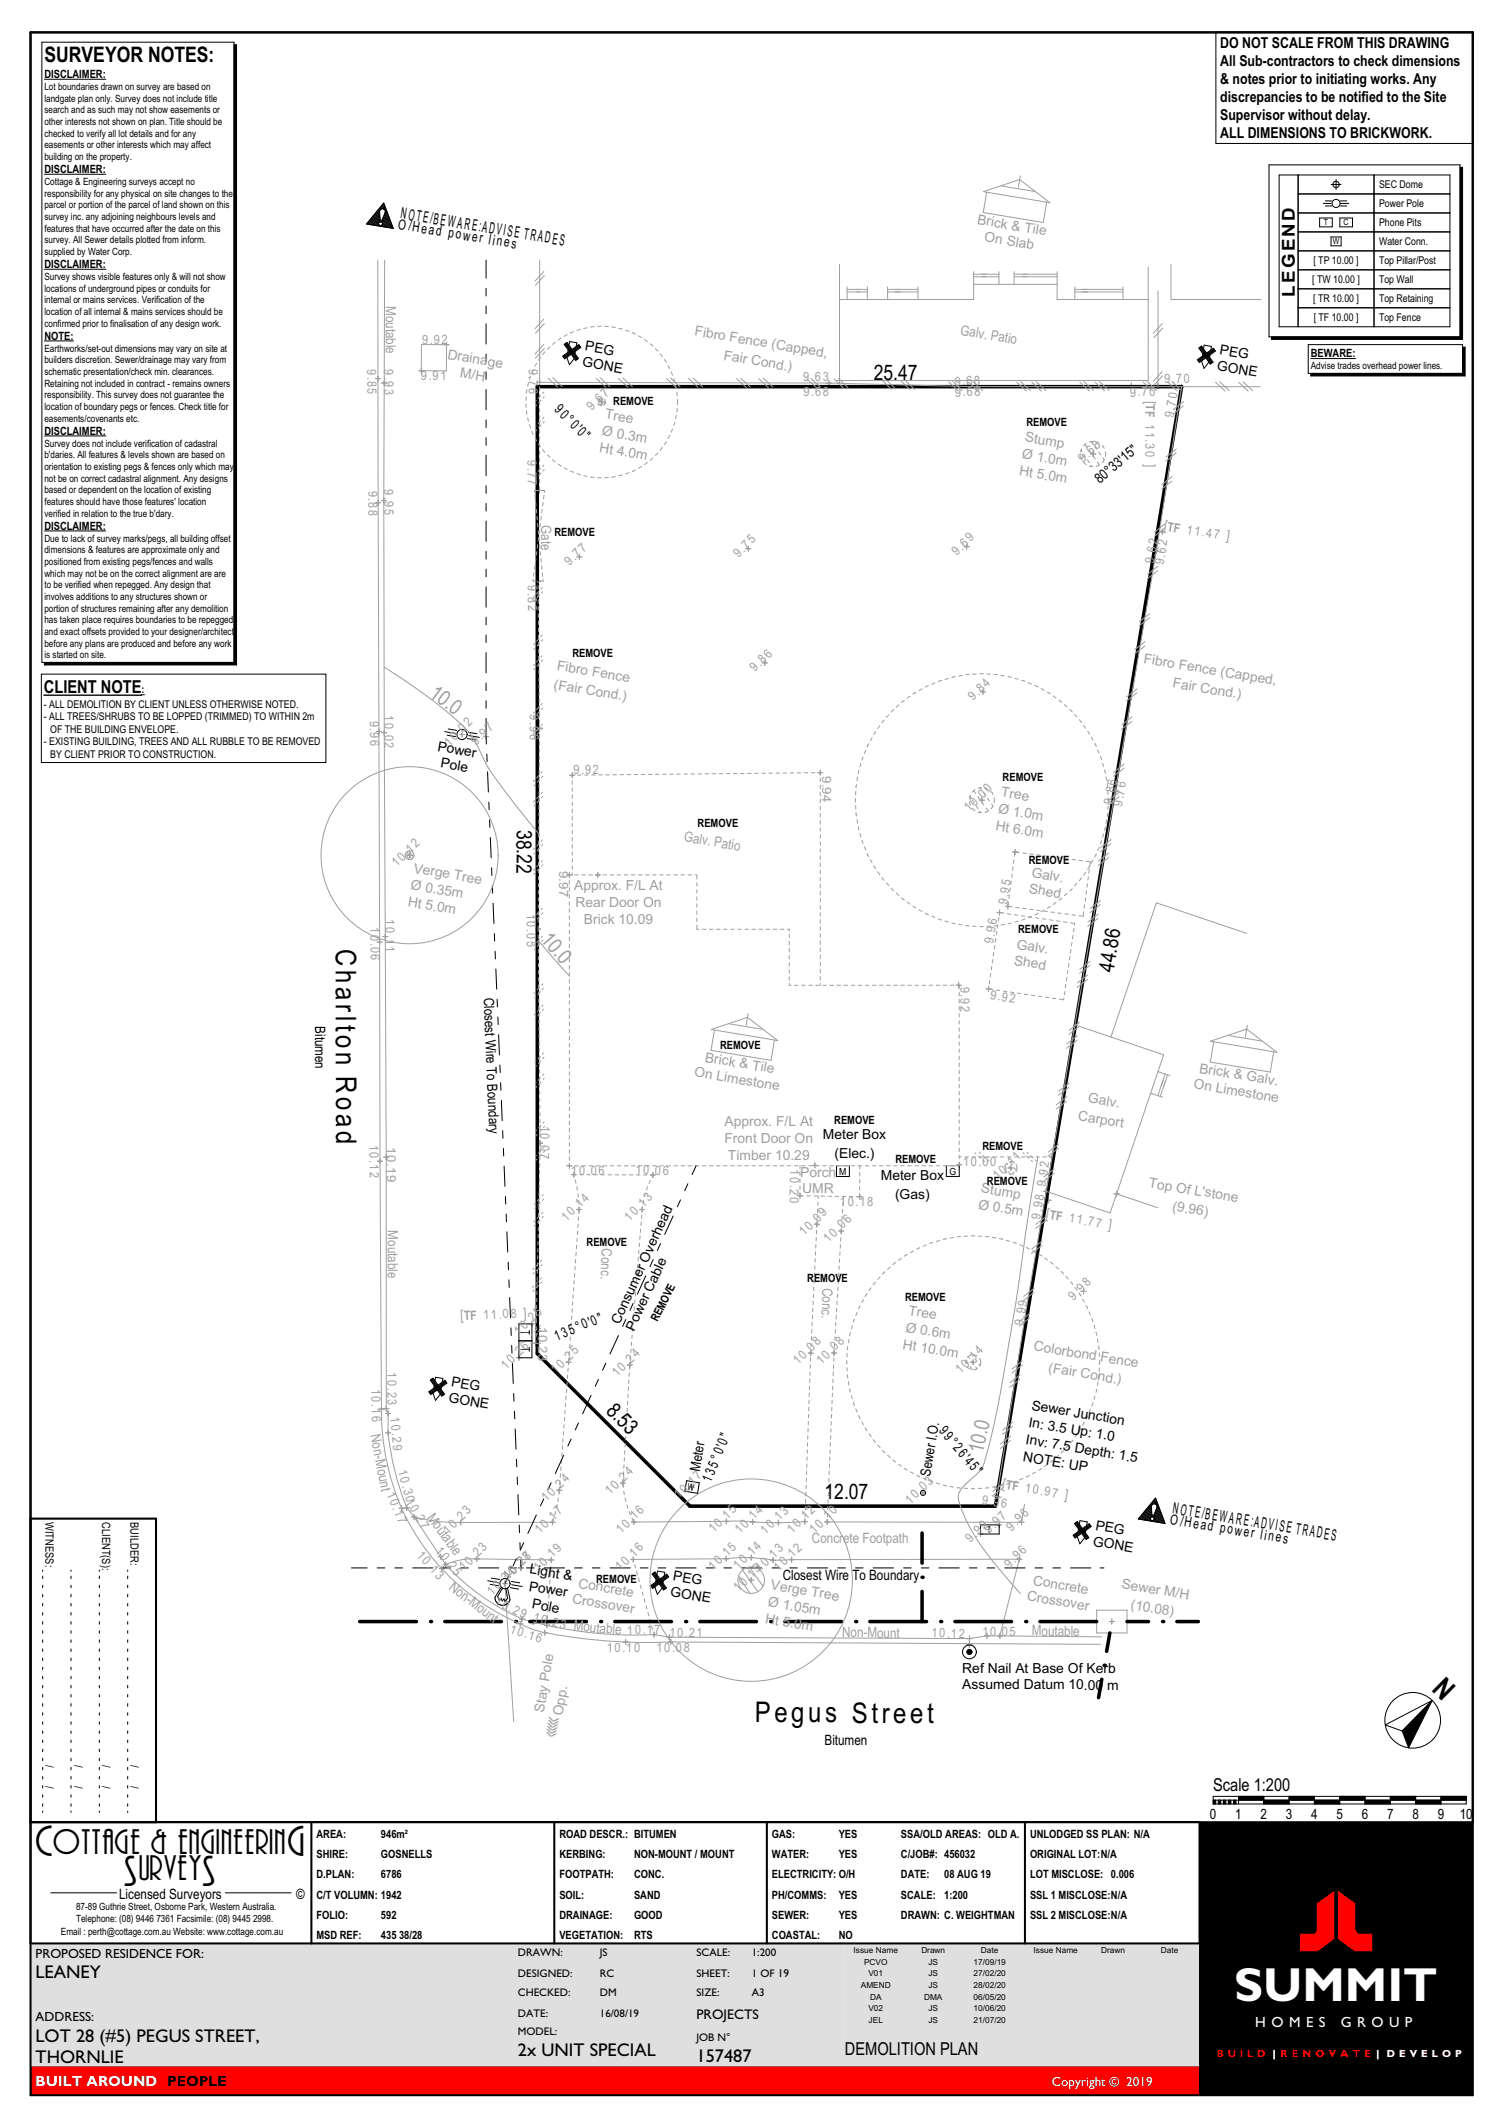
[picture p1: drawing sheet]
<svg xmlns="http://www.w3.org/2000/svg" width="297mm" height="420mm" viewBox="0 0 297 420" stroke-linecap="round" stroke-linejoin="round" font-family="sans-serif">
<defs><g id="words">
<text font-size="9.5" fill="#fff" x="243.9" y="395.5">SUMMIT</text>
<g font-size="8">
<text x="7" y="366.8">C</text>
<text x="56.8" y="366.8">G</text>
<text x="24.5" y="372.8">S</text>
<text x="40" y="372.8">S</text>
</g>
<g font-size="6.5">
<text x="10.5" y="366.4">OTTAGE &amp; ENGINEERIN</text>
<text x="27.5" y="371.6">URVEY</text>
</g>
<g font-size="5.6">
<text x="66.4" y="187.6" transform="rotate(90 66.4 187.6)">Charlton Road</text>
<text x="282.7" y="334" transform="rotate(44 282.7 334)">N</text>
<text x="149.2" y="340.3">Pegus Street</text>
</g>
<text font-size="4.7" fill="#9f9f9f" x="107.8" y="339.8" transform="rotate(100 107.8 339.8)">&gt;&gt;&gt;</text>
<g font-size="4.2">
<text x="8.8" y="12.3">SURVEYOR NOTES:</text>
<text x="172.7" y="75.2">25.47</text>
<text x="102.1" y="164" transform="rotate(90 102.1 164)">38.22</text>
<text x="220" y="192.3" transform="rotate(-80 220 192.3)">44.86</text>
<text x="119.6" y="279" transform="rotate(45 119.6 279)">8.53</text>
<text x="162.9" y="296.2">12.07</text>
</g>
<g font-size="4.2" fill="#9f9f9f">
<text x="84.6" y="137.5" transform="rotate(37 84.6 137.5)">10.0</text>
<text x="106.7" y="185.7" transform="rotate(49 106.7 185.7)">10.0</text>
<text x="194.2" y="287.5" transform="rotate(-78 194.2 287.5)">10.0</text>
</g>
<g font-size="3.6">
<text x="7" y="391">LEANEY</text>
<text x="7" y="403.6">LOT 28 (#5) PEGUS STREET,</text>
<text x="7" y="407.8">THORNLIE</text>
<text x="102.3" y="406.3">2x UNIT SPECIAL</text>
<text x="137.6" y="407.6">157487</text>
</g>
<g font-size="3.5">
<text x="255.9" y="58.6" transform="rotate(-90 255.9 58.6)">LEGEND</text>
<text x="8.7" y="137.1">CLIENT NOTE</text>
<text x="239.7" y="354">Scale 1:200</text>
<text x="167" y="406.2">DEMOLITION PLAN</text>
</g>
<g font-size="3.1">
<text x="79.1" y="43.2" transform="rotate(10 79.1 43.2)">NOTE/BEWARE:ADVISETRADES</text>
<text x="231.6" y="299.1" transform="rotate(10 231.6 299.1)">NOTE/BEWARE:ADVISETRADES</text>
</g>
<g font-size="3">
<text x="241.1" y="9.6">DO NOT SCALE FROM THIS DRAWING</text>
<text x="241.1" y="13.1">All Sub-contractors to check dimensions</text>
<text x="241.1" y="16.7">&amp; notes prior to initiating works. Any</text>
<text x="241.1" y="20.2">discrepancies to be notified to the Site</text>
<text x="241.1" y="23.8">Supervisor without delay.</text>
<text x="241.1" y="27.3">ALL DIMENSIONS TO BRICKWORK.</text>
</g>
<g font-size="2.9" fill="#fff">
<text x="248.1" y="400.6">H O M E S</text>
<text x="264.9" y="400.6">G R O U P</text>
<text x="7" y="412.3">BUILT AROUND PEOPLE</text>
</g>
<g font-size="2.8">
<text x="78.6" y="45.2" transform="rotate(10 78.6 45.2)">O/Head power lines</text>
<text x="109.5" y="81.1" transform="rotate(45 109.5 81.1)">90°0'0&quot;</text>
<text x="217.3" y="95.7" transform="rotate(-40 217.3 95.7)">80°33'15&quot;</text>
<text x="95.6" y="197.2" transform="rotate(88 95.6 197.2)">Closest Wire To Boundary</text>
<text x="62.3" y="202.8" transform="rotate(90 62.3 202.8)">Bitumen</text>
<text x="110" y="265" transform="rotate(-22 110 265)">135°0'0&quot;</text>
<text x="185.4" y="282.9" transform="rotate(50 185.4 282.9)">99°26'45&quot;</text>
<text x="138.3" y="290.9" transform="rotate(-80 138.3 290.9)">Meter</text>
<text x="140.5" y="293" transform="rotate(-68 140.5 293)">135°0'0&quot;</text>
<text x="183.8" y="291.9" transform="rotate(-80 183.8 291.9)">Sewer I.O.</text>
<text x="231.1" y="301.2" transform="rotate(10 231.1 301.2)">O/Head power lines</text>
<text x="154.7" y="312.3">Closest Wire To Boundary</text>
<text x="162.9" y="344.9">Bitumen</text>
<text x="239.1" y="359.5">0</text>
<text x="244.1" y="359.5">1</text>
<text x="249.1" y="359.5">2</text>
<text x="254.1" y="359.5">3</text>
<text x="259.1" y="359.5">4</text>
<text x="264.1" y="359.5">5</text>
<text x="269.1" y="359.5">6</text>
<text x="274.1" y="359.5">7</text>
<text x="279.1" y="359.5">8</text>
<text x="284.1" y="359.5">9</text>
<text x="288.5" y="359.5">10</text>
<text x="23.5" y="375.3">Licensed Surveyors</text>
<text x="58.5" y="375.3">©</text>
<text x="137.6" y="399.1">PROJECTS</text>
</g>
<g font-size="2.8" fill="#9f9f9f">
<text x="76.2" y="60.5" transform="rotate(90 76.2 60.5)">Moutable</text>
<text x="189.7" y="66.1" transform="rotate(10 189.7 66.1)">Galv. Patio</text>
<text x="226.4" y="79.2" transform="rotate(90 226.4 79.2)">[TF 11.30 ]</text>
<text x="106.9" y="103.8" transform="rotate(90 106.9 103.8)">Gate</text>
<text x="229.9" y="104.8" transform="rotate(10 229.9 104.8)">[TF 11.47 ]</text>
<text x="135" y="166.3" transform="rotate(10 135 166.3)">Galv. Patio</text>
<text x="76.6" y="243.2" transform="rotate(90 76.6 243.2)">Moutable</text>
<text x="206.6" y="240.8" transform="rotate(10 206.6 240.8)">[TF 11.77 ]</text>
<text x="118.9" y="246.7" transform="rotate(92 118.9 246.7)">Conc.</text>
<text x="162.6" y="254.5" transform="rotate(92 162.6 254.5)">Conc.</text>
<text x="91" y="260.9" transform="rotate(-2 91 260.9)">[TF 11.08 ]</text>
<text x="73.2" y="283.6" transform="rotate(79 73.2 283.6)">Non-Mount</text>
<text x="84.2" y="299.9" transform="rotate(53 84.2 299.9)">Moutable</text>
<text x="198" y="294.2" transform="rotate(10 198 294.2)">[TF 10.97 ]</text>
<text x="160.4" y="305">Concrete Footpath</text>
<text x="88.6" y="314" transform="rotate(38 88.6 314)">Non-Mount</text>
<text x="113.3" y="322.3" transform="rotate(5 113.3 322.3)">Moutable</text>
<text x="166.4" y="323.6">Non-Mount</text>
<text x="203.9" y="323.2">Moutable</text>
</g>
<g font-size="2.7" fill="#9f9f9f">
<text x="193" y="44.2" transform="rotate(10 193 44.2)">Brick &amp; Tile</text>
<text x="194.4" y="47.7" transform="rotate(10 194.4 47.7)">On Slab</text>
<text x="88.3" y="70.9" transform="rotate(10 88.3 70.9)">Drainage</text>
<text x="137.1" y="66.3" transform="rotate(10 137.1 66.3)">Fibro Fence (Capped,</text>
<text x="142.9" y="71.1" transform="rotate(10 142.9 71.1)">Fair Cond.)</text>
<text x="90.8" y="74.5" transform="rotate(10 90.8 74.5)">M/H</text>
<text x="119.4" y="82.7" transform="rotate(10 119.4 82.7)">Tree</text>
<text x="118.3" y="89.4" transform="rotate(10 118.3 89.4)">Ht 4.0m</text>
<text x="118.9" y="86" transform="rotate(10 118.9 86)">Ø 0.3m</text>
<text x="202.4" y="87.2" transform="rotate(10 202.4 87.2)">Stump</text>
<text x="201.3" y="94" transform="rotate(10 201.3 94)">Ht 5.0m</text>
<text x="201.9" y="90.6" transform="rotate(10 201.9 90.6)">Ø 1.0m</text>
<text x="225.9" y="131" transform="rotate(10 225.9 131)">Fibro Fence (Capped,</text>
<text x="109.3" y="136.1" transform="rotate(10 109.3 136.1)">(Fair Cond.)</text>
<text x="109.9" y="132.4" transform="rotate(10 109.9 132.4)">Fibro Fence</text>
<text x="231.6" y="135.8" transform="rotate(10 231.6 135.8)">Fair Cond.)</text>
<text x="197.2" y="160.7" transform="rotate(10 197.2 160.7)">Ø 1.0m</text>
<text x="197.7" y="157.4" transform="rotate(10 197.7 157.4)">Tree</text>
<text x="196.6" y="164.1" transform="rotate(10 196.6 164.1)">Ht 6.0m</text>
<text x="81.6" y="172.5" transform="rotate(10 81.6 172.5)">Verge Tree</text>
<text x="203.7" y="173.3" transform="rotate(10 203.7 173.3)">Galv.</text>
<text x="80.5" y="179.1" transform="rotate(10 80.5 179.1)">Ht 5.0m</text>
<text x="81.1" y="175.8" transform="rotate(10 81.1 175.8)">Ø 0.35m</text>
<text x="113.5" y="175.8">Approx. F/L At</text>
<text x="113.7" y="179.2">Rear Door On</text>
<text x="203.2" y="176.5" transform="rotate(10 203.2 176.5)">Shed</text>
<text x="115.4" y="182.6">Brick 10.09</text>
<text x="200.3" y="190.7" transform="rotate(10 200.3 190.7)">Shed</text>
<text x="200.8" y="187.5" transform="rotate(10 200.8 187.5)">Galv.</text>
<text x="139.2" y="209.8" transform="rotate(10 139.2 209.8)">Brick &amp; Tile</text>
<text x="137.1" y="212.7" transform="rotate(10 137.1 212.7)">On Limestone</text>
<text x="235.8" y="215.1" transform="rotate(10 235.8 215.1)">On Limestone</text>
<text x="236.9" y="212" transform="rotate(10 236.9 212)">Brick &amp; Galv.</text>
<text x="212.9" y="221.4" transform="rotate(10 212.9 221.4)">Carport</text>
<text x="214.9" y="217.9" transform="rotate(10 214.9 217.9)">Galv.</text>
<text x="143.2" y="222.6">Approx. F/L At</text>
<text x="143.2" y="226">Front Door On</text>
<text x="143.9" y="229.3">Timber 10.29</text>
<text x="158.1" y="232.6" transform="rotate(1 158.1 232.6)">Porch</text>
<text x="158.5" y="235.7" transform="rotate(1 158.5 235.7)">UMR</text>
<text x="193.2" y="238.9" transform="rotate(10 193.2 238.9)">Ø 0.5m</text>
<text x="193.8" y="235.7" transform="rotate(10 193.8 235.7)">Stump</text>
<text x="226.9" y="234.6" transform="rotate(10 226.9 234.6)">Top Of L'stone</text>
<text x="231.6" y="239.3" transform="rotate(10 231.6 239.3)">(9.96)</text>
<text x="178.9" y="263.2" transform="rotate(10 178.9 263.2)">Ø 0.6m</text>
<text x="179.4" y="259.9" transform="rotate(10 179.4 259.9)">Tree</text>
<text x="178.3" y="266.6" transform="rotate(10 178.3 266.6)">Ht 10.0m</text>
<text x="204.2" y="266.8" transform="rotate(10 204.2 266.8)">Colorbond Fence</text>
<text x="207.1" y="271.2" transform="rotate(10 207.1 271.2)">(Fair Cond.)</text>
<text x="113" y="316.8" transform="rotate(10 113 316.8)">Crossover</text>
<text x="114.2" y="313.8" transform="rotate(10 114.2 313.8)">Concrete</text>
<text x="151.7" y="317.5" transform="rotate(10 151.7 317.5)">Ø 1.05m</text>
<text x="152.2" y="314.1" transform="rotate(10 152.2 314.1)">Verge Tree</text>
<text x="202.8" y="316.3" transform="rotate(10 202.8 316.3)">Crossover</text>
<text x="204" y="313.2" transform="rotate(10 204 313.2)">Concrete</text>
<text x="221.6" y="313.9" transform="rotate(10 221.6 313.9)">Sewer M/H</text>
<text x="151.1" y="320.8" transform="rotate(10 151.1 320.8)">Ht 5.0m</text>
<text x="223.3" y="318" transform="rotate(10 223.3 318)">(10.08)</text>
<text x="107.5" y="338.6" transform="rotate(-80 107.5 338.6)">Stay Pole</text>
<text x="111.2" y="339.2" transform="rotate(-80 111.2 339.2)">Opp.</text>
</g>
<g font-size="2.7">
<text x="115.5" y="69.3" transform="rotate(10 115.5 69.3)">PEG</text>
<text x="240.9" y="70" transform="rotate(10 240.9 70)">PEG</text>
<text x="115" y="72.4" transform="rotate(10 115 72.4)">GONE</text>
<text x="240.4" y="73.1" transform="rotate(10 240.4 73.1)">GONE</text>
<text x="86.4" y="148.4" transform="rotate(10 86.4 148.4)">Power</text>
<text x="87" y="151.7" transform="rotate(10 87 151.7)">Pole</text>
<text x="162.6" y="225.1">Meter Box</text>
<text x="164.9" y="228.9">(Elec.)</text>
<text x="174.1" y="233.2">Meter Box</text>
<text x="176.9" y="236.9">(Gas)</text>
<text x="122.4" y="261.9" transform="rotate(-65 122.4 261.9)">Consumer Overhead</text>
<text x="125.3" y="263.2" transform="rotate(-65 125.3 263.2)">Power Cable</text>
<text x="89.1" y="274" transform="rotate(10 89.1 274)">PEG</text>
<text x="88.5" y="277.1" transform="rotate(10 88.5 277.1)">GONE</text>
<text x="203.2" y="282" transform="rotate(10 203.2 282)">In: 3.5 Up: 1.0</text>
<text x="203.7" y="278.6" transform="rotate(10 203.7 278.6)">Sewer Junction</text>
<text x="202.6" y="285.4" transform="rotate(10 202.6 285.4)">Inv: 7.5 Depth: 1.5</text>
<text x="202" y="288.8" transform="rotate(10 202 288.8)">NOTE: UP</text>
<text x="215.9" y="305.5" transform="rotate(10 215.9 305.5)">GONE</text>
<text x="216.4" y="302.3" transform="rotate(10 216.4 302.3)">PEG</text>
<text x="104.6" y="311" transform="rotate(10 104.6 311)">Light &amp;</text>
<text x="104.4" y="314.4" transform="rotate(10 104.4 314.4)">Power</text>
<text x="105" y="317.9" transform="rotate(10 105 317.9)">Pole</text>
<text x="132.4" y="315.4" transform="rotate(10 132.4 315.4)">GONE</text>
<text x="132.9" y="312.3" transform="rotate(10 132.9 312.3)">PEG</text>
<text x="190.2" y="333.9">Assumed Datum 10.00 m</text>
<text x="190.2" y="330.7">Ref Nail At Base Of Kerb</text>
</g>
<g font-size="2.6">
<text x="102.9" y="262.8" transform="rotate(90 102.9 262.8)">T</text>
<text x="102.9" y="266.2" transform="rotate(90 102.9 266.2)">T</text>
<text x="7" y="387.1">PROPOSED RESIDENCE FOR:</text>
<text x="7" y="399.5">ADDRESS:</text>
</g>
<text font-size="2.6" fill="#fff" x="207.8" y="412.4">Copyright © 2019</text>
<g font-size="2.5" fill="#9f9f9f">
<text x="83.4" y="68">9.92</text>
<text x="72.6" y="72.9" transform="rotate(90 72.6 72.9)">9.85</text>
<text x="75.9" y="73" transform="rotate(89 75.9 73)">9.93</text>
<text x="83.2" y="75.1" transform="rotate(1 83.2 75.1)">9.91</text>
<text x="104.5" y="72.9" transform="rotate(90 104.5 72.9)">9.76</text>
<text x="158.7" y="75.3" transform="rotate(1 158.7 75.3)">9.63</text>
<text x="188.7" y="76.2" transform="rotate(-1 188.7 76.2)">9.68</text>
<text x="230.1" y="75.8" transform="rotate(-1 230.1 75.8)">9.70</text>
<text x="116.9" y="81.3" transform="rotate(-45 116.9 81.3)">9.67</text>
<text x="158.8" y="78.3" transform="rotate(1 158.8 78.3)">9.68</text>
<text x="188.8" y="78.4" transform="rotate(-1 188.8 78.4)">9.68</text>
<text x="223.3" y="78.4" transform="rotate(-1 223.3 78.4)">9.70</text>
<text x="231.9" y="82.7" transform="rotate(-80 231.9 82.7)">9.70</text>
<text x="104.2" y="90.9" transform="rotate(89 104.2 90.9)">9.77</text>
<text x="214" y="91.6" transform="rotate(-45 214 91.6)">9.68</text>
<text x="72.8" y="96.9" transform="rotate(90 72.8 96.9)">9.88</text>
<text x="75.9" y="96.7" transform="rotate(90 75.9 96.7)">9.95</text>
<text x="112.6" y="111.9" transform="rotate(-45 112.6 111.9)">9.77</text>
<text x="145.9" y="110.3" transform="rotate(-45 145.9 110.3)">9.75</text>
<text x="189.1" y="109.9" transform="rotate(-45 189.1 109.9)">9.69</text>
<text x="228" y="111.5" transform="rotate(-80 228 111.5)">9.62</text>
<text x="229.9" y="111.7" transform="rotate(-80 229.9 111.7)">9.62</text>
<text x="104.3" y="115.7" transform="rotate(89 104.3 115.7)">9.82</text>
<text x="149.2" y="132.9" transform="rotate(-45 149.2 132.9)">9.86</text>
<text x="73.1" y="142.4" transform="rotate(90 73.1 142.4)">9.96</text>
<text x="76" y="141.3" transform="rotate(90 76 141.3)">10.02</text>
<text x="104.7" y="141.2" transform="rotate(90 104.7 141.2)">9.96</text>
<text x="192.3" y="138.6" transform="rotate(-45 192.3 138.6)">9.84</text>
<text x="88.8" y="147.5" transform="rotate(-45 88.8 147.5)">10.02</text>
<text x="94.1" y="147.4" transform="rotate(-45 94.1 147.4)">9.97</text>
<text x="113.3" y="153" transform="rotate(-1 113.3 153)">9.92</text>
<text x="162.4" y="153.3" transform="rotate(90 162.4 153.3)">9.94</text>
<text x="191.5" y="160.5" transform="rotate(-45 191.5 160.5)">10.00</text>
<text x="219.9" y="159.1" transform="rotate(-80 219.9 159.1)">9.86</text>
<text x="221.7" y="159.5" transform="rotate(-80 221.7 159.5)">9.76</text>
<text x="78.4" y="171.4" transform="rotate(-45 78.4 171.4)">10.12</text>
<text x="110.5" y="172.1" transform="rotate(90 110.5 172.1)">9.97</text>
<text x="199" y="178.9" transform="rotate(-80 199 178.9)">9.95</text>
<text x="73.2" y="183.3" transform="rotate(90 73.2 183.3)">10.06</text>
<text x="76.2" y="181.7" transform="rotate(90 76.2 181.7)">10.11</text>
<text x="104.1" y="180.6" transform="rotate(89 104.1 180.6)">10.05</text>
<text x="196.3" y="186.7" transform="rotate(-80 196.3 186.7)">9.96</text>
<text x="189.8" y="195" transform="rotate(89 189.8 195)">9.92</text>
<text x="195.6" y="197.4" transform="rotate(10 195.6 197.4)">9.92</text>
<text x="73" y="226.2" transform="rotate(90 73 226.2)">10.12</text>
<text x="76.4" y="226.8" transform="rotate(90 76.4 226.8)">10.19</text>
<text x="106.9" y="222.5" transform="rotate(91 106.9 222.5)">10.07</text>
<text x="112.9" y="232.3">10.06</text>
<text x="125.6" y="232.1" transform="rotate(1 125.6 232.1)">10.06</text>
<text x="156.2" y="231.1" transform="rotate(91 156.2 231.1)">10.20</text>
<text x="190.3" y="230.5">10.00</text>
<text x="197.2" y="233.2" transform="rotate(-45 197.2 233.2)">10.11</text>
<text x="166" y="238.3" transform="rotate(1 166 238.3)">10.18</text>
<text x="206.6" y="234.6" transform="rotate(-80 206.6 234.6)">9.92</text>
<text x="111.9" y="241.4" transform="rotate(-45 111.9 241.4)">10.14</text>
<text x="124.4" y="241.4" transform="rotate(-45 124.4 241.4)">10.13</text>
<text x="158.9" y="244.4" transform="rotate(-45 158.9 244.4)">10.09</text>
<text x="163.7" y="245.7" transform="rotate(-45 163.7 245.7)">10.06</text>
<text x="205.5" y="241.1" transform="rotate(-80 205.5 241.1)">9.98</text>
<text x="212.2" y="257.1" transform="rotate(-45 212.2 257.1)">9.98</text>
<text x="106.3" y="262.2" transform="rotate(90 106.3 262.2)">10.</text>
<text x="202.2" y="262.1" transform="rotate(-80 202.2 262.1)">9.99</text>
<text x="102.6" y="264" transform="rotate(-45 102.6 264)">10.25</text>
<text x="106.3" y="266.1" transform="rotate(90 106.3 266.1)">23</text>
<text x="157.7" y="269.8" transform="rotate(-45 157.7 269.8)">10.08</text>
<text x="162.3" y="269.8" transform="rotate(-45 162.3 269.8)">10.08</text>
<text x="73.4" y="274.4" transform="rotate(90 73.4 274.4)">10.16</text>
<text x="76.5" y="271.2" transform="rotate(90 76.5 271.2)">10.23</text>
<text x="100" y="270.7" transform="rotate(-45 100 270.7)">10.26</text>
<text x="109.8" y="271.6" transform="rotate(-45 109.8 271.6)">10.25</text>
<text x="121.9" y="272.2" transform="rotate(-45 121.9 272.2)">10.24</text>
<text x="189.8" y="271.6" transform="rotate(-45 189.8 271.6)">10.14</text>
<text x="77.2" y="280.1" transform="rotate(85 77.2 280.1)">10.29</text>
<text x="78.6" y="290.7" transform="rotate(75 78.6 290.7)">10.30</text>
<text x="76.4" y="295.3" transform="rotate(68 76.4 295.3)">10.17</text>
<text x="80.1" y="296.8" transform="rotate(59 80.1 296.8)">10.27</text>
<text x="108" y="296.9" transform="rotate(-45 108 296.9)">10.24</text>
<text x="120.6" y="295.5" transform="rotate(-45 120.6 295.5)">10.24</text>
<text x="134.2" y="296.3" transform="rotate(-45 134.2 296.3)">10.17</text>
<text x="179.9" y="297.4" transform="rotate(-45 179.9 297.4)">10.03</text>
<text x="193.9" y="297.2" transform="rotate(10 193.9 297.2)">9.96</text>
<text x="88.6" y="303.3" transform="rotate(-45 88.6 303.3)">10.23</text>
<text x="106.7" y="303.3" transform="rotate(-45 106.7 303.3)">10.17</text>
<text x="122.7" y="303.2" transform="rotate(-45 122.7 303.2)">10.16</text>
<text x="141" y="303.1" transform="rotate(-45 141 303.1)">10.15</text>
<text x="146.2" y="303.2" transform="rotate(-45 146.2 303.2)">10.14</text>
<text x="151.3" y="303.3" transform="rotate(-45 151.3 303.3)">10.13</text>
<text x="156.5" y="303.1" transform="rotate(-45 156.5 303.1)">10.12</text>
<text x="161" y="303.2" transform="rotate(-45 161 303.2)">10.10</text>
<text x="191.8" y="305" transform="rotate(-45 191.8 305)">9.99</text>
<text x="195.5" y="303.2" transform="rotate(-45 195.5 303.2)">9.97</text>
<text x="199.9" y="302.7" transform="rotate(-45 199.9 302.7)">9.96</text>
<text x="82.2" y="307.5" transform="rotate(48 82.2 307.5)">10.13</text>
<text x="86" y="306.5" transform="rotate(52 86 306.5)">10.25</text>
<text x="91.7" y="310.5" transform="rotate(-45 91.7 310.5)">10.23</text>
<text x="106.4" y="310.7" transform="rotate(-45 106.4 310.7)">10.19</text>
<text x="122.6" y="310.6" transform="rotate(-45 122.6 310.6)">10.16</text>
<text x="141" y="310.5" transform="rotate(-45 141 310.5)">10.15</text>
<text x="145.9" y="310.2" transform="rotate(-45 145.9 310.2)">10.14</text>
<text x="153.9" y="310.6" transform="rotate(-45 153.9 310.6)">10.12</text>
<text x="199.5" y="310" transform="rotate(-45 199.5 310)">9.96</text>
<text x="97.3" y="315.4" transform="rotate(-45 97.3 315.4)">10.34</text>
<text x="97.7" y="317.1" transform="rotate(26 97.7 317.1)">10.29</text>
<text x="100.4" y="312.3" transform="rotate(-45 100.4 312.3)">10.28</text>
<text x="100.5" y="312.3" transform="rotate(-45 100.5 312.3)">10.27</text>
<text x="145.9" y="314.7" transform="rotate(-45 145.9 314.7)">10.1510.13</text>
<text x="100.6" y="322.7" transform="rotate(18 100.6 322.7)">10.16</text>
<text x="105.3" y="320.4" transform="rotate(14 105.3 320.4)">10.23</text>
<text x="124" y="323.1" transform="rotate(-1 124 323.1)">10.17</text>
<text x="132.3" y="323.5" transform="rotate(1 132.3 323.5)">10.21</text>
<text x="184.1" y="323.6" transform="rotate(1 184.1 323.6)">10.12</text>
<text x="194.1" y="323.3">10.05</text>
<text x="119.9" y="326.4" transform="rotate(1 119.9 326.4)">10.10</text>
<text x="129.7" y="326.5">10.08</text>
</g>
<g font-size="2.3">
<text x="8.8" y="15.4">DISCLAIMER:</text>
<text x="8.8" y="34.2">DISCLAIMER:</text>
<text x="8.8" y="53">DISCLAIMER:</text>
<text x="8.8" y="67.1">NOTE:</text>
<text x="259" y="70.6">BEWARE:</text>
<text x="121.2" y="80.1">REMOVE</text>
<text x="8.8" y="85.9">DISCLAIMER:</text>
<text x="202.8" y="84.3">REMOVE</text>
<text x="8.8" y="104.7">DISCLAIMER:</text>
<text x="109.6" y="105.9">REMOVE</text>
<text x="113.1" y="129.9">REMOVE</text>
<text x="198.1" y="154.4">REMOVE</text>
<text x="137.9" y="163.5">REMOVE</text>
<text x="203.3" y="170.8">REMOVE</text>
<text x="201.2" y="184.5">REMOVE</text>
<text x="142.3" y="207.3">REMOVE</text>
<text x="164.9" y="222.1">REMOVE</text>
<text x="194.1" y="227.3">REMOVE</text>
<text x="176.9" y="229.8">REMOVE</text>
<text x="195" y="234.2">REMOVE</text>
<text x="115.9" y="246.2">REMOVE</text>
<text x="159.5" y="253.3">REMOVE</text>
<text x="178.8" y="257.1">REMOVE</text>
<text x="129.9" y="261.3" transform="rotate(-63 129.9 261.3)">REMOVE</text>
<text x="9" y="300.8" transform="rotate(90 9 300.8)">WITNESS:</text>
<text x="20.2" y="300.8" transform="rotate(90 20.2 300.8)">CLIENT(S):</text>
<text x="25.8" y="300.8" transform="rotate(90 25.8 300.8)">BUILDER:</text>
<text x="117.8" y="312.8">REMOVE</text>
<text x="9" y="348.8" transform="rotate(90 9 348.8)">/</text>
<text x="9" y="352.9" transform="rotate(90 9 352.9)">/</text>
<text x="14.7" y="348.8" transform="rotate(90 14.7 348.8)">/</text>
<text x="14.7" y="352.9" transform="rotate(90 14.7 352.9)">/</text>
<text x="20.2" y="348.8" transform="rotate(90 20.2 348.8)">/</text>
<text x="20.2" y="352.9" transform="rotate(90 20.2 352.9)">/</text>
<text x="25.8" y="348.8" transform="rotate(90 25.8 348.8)">/</text>
<text x="25.8" y="352.9" transform="rotate(90 25.8 352.9)">/</text>
<text x="62.5" y="363.2">AREA:</text>
<text x="75.3" y="363.2">946m²</text>
<text x="110.5" y="363.2">ROAD DESCR.: BITUMEN</text>
<text x="152.5" y="363.2">GAS:</text>
<text x="165.7" y="363.2">YES</text>
<text x="178" y="363.2">SSA/OLD AREAS: OLD A.</text>
<text x="203.5" y="363.2">UNLODGED SS PLAN: N/A</text>
<text x="62.5" y="367.2">SHIRE:</text>
<text x="62.5" y="371.2">D.PLAN:</text>
<text x="75.3" y="367.2">GOSNELLS</text>
<text x="75.3" y="371.2">6786</text>
<text x="110.5" y="367.2">KERBING:</text>
<text x="110.5" y="371.2">FOOTPATH:</text>
<text x="125.3" y="367.2">NON-MOUNT / MOUNT</text>
<text x="125.3" y="371.2">CONC.</text>
<text x="152.5" y="367.2">WATER:</text>
<text x="152.5" y="371.2">ELECTRICITY: O/H</text>
<text x="165.7" y="367.2">YES</text>
<text x="178" y="367.2">C/JOB#: 456032</text>
<text x="178" y="371.2">DATE:</text>
<text x="186.6" y="371.2">08 AUG 19</text>
<text x="203.5" y="367.2">ORIGINAL LOT:N/A</text>
<text x="203.5" y="371.2">LOT MISCLOSE: 0.006</text>
<text x="62.5" y="375.2">C/T VOLUMN: 1942</text>
<text x="110.5" y="375.2">SOIL:</text>
<text x="125.3" y="375.2">SAND</text>
<text x="152.5" y="375.2">PH/COMMS:</text>
<text x="165.7" y="375.2">YES</text>
<text x="178" y="375.2">SCALE:</text>
<text x="186.6" y="375.2">1:200</text>
<text x="203.5" y="375.2">SSL 1 MISCLOSE:N/A</text>
<text x="62.5" y="379.2">FOLIO:</text>
<text x="62.5" y="383.2">MSD REF:</text>
<text x="75.3" y="379.2">592</text>
<text x="75.3" y="383.2">435 38/28</text>
<text x="110.5" y="379.2">DRAINAGE:</text>
<text x="110.5" y="383.2">VEGETATION:</text>
<text x="125.3" y="379.2">GOOD</text>
<text x="125.3" y="383.2">RTS</text>
<text x="152.5" y="379.2">SEWER:</text>
<text x="152.5" y="383.2">COASTAL:</text>
<text x="165.7" y="379.2">YES</text>
<text x="165.7" y="383.2">NO</text>
<text x="178" y="379.2">DRAWN: C. WEIGHTMAN</text>
<text x="203.5" y="379.2">SSL 2 MISCLOSE:N/A</text>
</g>
<g font-size="2.2">
<text x="102.3" y="386.7">DRAWN:</text>
<text x="118.5" y="386.7">JS</text>
<text x="137.6" y="386.7">SCALE:</text>
<text x="148.6" y="386.7">1:200</text>
<text x="102.3" y="394.6">CHECKED:</text>
<text x="102.3" y="390.7">DESIGNED:</text>
<text x="118.5" y="390.7">RC</text>
<text x="118.5" y="394.6">DM</text>
<text x="137.6" y="390.7">SHEET:</text>
<text x="137.6" y="394.6">SIZE:</text>
<text x="148.6" y="390.7">1 OF 19</text>
<text x="148.6" y="394.5">A3</text>
<text x="102.3" y="398.6">DATE:</text>
<text x="118.5" y="398.6">16/08/19</text>
<text x="102.3" y="402.2">MODEL:</text>
<text x="137.6" y="403.4">JOB N°</text>
</g>
<g font-size="2.1">
<text x="272.5" y="37.2">SEC Dome</text>
<text x="272.5" y="41">Power Pole</text>
<text x="272.5" y="44.7">Phone Pits</text>
<text x="259.5" y="52.2">[ TP 10.00 ]</text>
<text x="272.5" y="52.2">Top Pillar/Post</text>
<text x="272.5" y="48.5">Water Conn.</text>
<text x="259.3" y="56">[ TW 10.00 ]</text>
<text x="259.5" y="59.7">[ TR 10.00 ]</text>
<text x="272.5" y="59.7">Top Retaining</text>
<text x="272.5" y="56">Top Wall</text>
<text x="259.6" y="63.5">[ TF 10.00 ]</text>
<text x="272.5" y="63.5">Top Fence</text>
<text x="28" y="137.1">:</text>
<text x="8.7" y="139.8">- ALL DEMOLITION BY CLIENT UNLESS OTHERWISE NOTED.</text>
<text x="8.7" y="142.3">- ALL TREES/SHRUBS TO BE LOPPED (TRIMMED) TO WITHIN 2m</text>
<text x="8.7" y="147.3">- EXISTING BUILDING, TREES AND ALL RUBBLE TO BE REMOVED</text>
<text x="9.9" y="144.8">OF THE BUILDING ENVELOPE.</text>
<text x="9.9" y="149.7">BY CLIENT PRIOR TO CONSTRUCTION.</text>
</g>
<g font-size="2">
<text x="8.8" y="17.8">Lot boundaries drawn on survey are based on</text>
<text x="8.8" y="20.1">landgate plan only. Survey does not include title</text>
<text x="8.8" y="22.4">search and as such may not show easements or</text>
<text x="8.8" y="24.7">other interests not shown on plan. Title should be</text>
<text x="8.8" y="27">checked to verify all lot details and for any</text>
<text x="8.8" y="29.3">easements or other interests which may affect</text>
<text x="8.8" y="31.6">building on the property.</text>
<text x="8.8" y="36.5">Cottage &amp; Engineering surveys accept no</text>
<text x="8.8" y="38.9">responsibility for any physical on site changes to the</text>
<text x="8.8" y="41.2">parcel or portion of the parcel of land shown on this</text>
<text x="8.8" y="43.5">survey inc. any adjoining neighbours levels and</text>
<text x="8.8" y="45.8">features that have occurred after the date on this</text>
<text x="8.8" y="48.1">survey. All Sewer details plotted from inform.</text>
<text x="8.8" y="50.4">supplied by Water Corp.</text>
<text x="8.8" y="55.3">Survey shows visible features only &amp; will not show</text>
<text x="8.8" y="57.6">locations of underground pipes or conduits for</text>
<text x="8.8" y="59.9">internal or mains services. Verification of the</text>
<text x="8.8" y="62.2">location of all internal &amp; mains services should be</text>
<text x="8.8" y="64.5">confirmed prior to finalisation of any design work.</text>
<text x="8.8" y="69.5">Earthworks/set-out dimensions may vary on site at</text>
<text x="8.8" y="71.8">builders discretion. Sewer/drainage may vary from</text>
<text x="8.8" y="74.1">schematic presentation/check min. clearances.</text>
<text x="8.8" y="76.4">Retaining not included in contract - remains owners</text>
<text x="259" y="73">Advise trades overhead power lines.</text>
<text x="8.8" y="78.7">responsibility. This survey does not guarantee the</text>
<text x="8.8" y="81">location of boundary pegs or fences. Check title for</text>
<text x="8.8" y="83.3">easements/covenants etc.</text>
<text x="8.8" y="88.3">Survey does not include verification of cadastral</text>
<text x="8.8" y="90.6">b'daries. All features &amp; levels shown are based on</text>
<text x="8.8" y="92.9">orientation to existing pegs &amp; fences only which may</text>
<text x="8.8" y="95.2">not be on correct cadastral alignment. Any designs</text>
<text x="8.8" y="97.5">based or dependent on the location of existing</text>
<text x="8.8" y="99.8">features should have those features' location</text>
<text x="8.8" y="102.1">verified in relation to the true b'dary.</text>
<text x="8.8" y="107">Due to lack of survey marks/pegs, all building offset</text>
<text x="8.8" y="109.3">dimensions &amp; features are approximate only and</text>
<text x="8.8" y="111.7">positioned from existing pegs/fences and walls</text>
<text x="8.8" y="114">which may not be on the correct alignment are are</text>
<text x="8.8" y="116.3">to be verified when repegged. Any design that</text>
<text x="8.8" y="118.6">involves additions to any structures shown or</text>
<text x="8.8" y="120.9">portion of structures remaining after any demolition</text>
<text x="8.8" y="123.2">has taken place requires boundaries to be repegged</text>
<text x="8.8" y="125.5">and exact offsets provided to your designer/architect</text>
<text x="8.8" y="127.8">before any plans are produced and before any work</text>
<text x="8.8" y="130.1">is started on site.</text>
<text x="15" y="377.5">87-89 Guthrie Street, Osborne Park, Western Australia.</text>
<text x="12" y="382.5">Email : perth@cottage.com.au Website: www.cottage.com.au</text>
<text x="15" y="380">Telephone: (08) 9446 7361 Facsimile: (08) 9445 2998.</text>
</g>
<g font-size="2" fill="#f00">
<text x="240.4" y="406.5">B U I L D</text>
<text x="274" y="406.5">D E V E L O P</text>
</g>
<text font-size="2" fill="#fff" x="251.5" y="406.5">| R E N O V A T E |</text>
<g font-size="1.9">
<text x="165.8" y="232.2">M</text>
<text x="187.6" y="232.2">G</text>
<text x="135.8" y="294.5" transform="rotate(10 135.8 294.5)">W</text>
</g>
<text font-size="1.8" x="195.2" y="302.9">T</text>
<g font-size="1.7">
<text x="261.6" y="44.6">T</text>
<text x="265.5" y="44.6">C</text>
<text x="263.4" y="48.3">W</text>
</g>
<g font-size="1.6">
<text x="168.7" y="385.9">Issue Name</text>
<text x="170.7" y="388.4">PCVO</text>
<text x="182.1" y="385.9">Drawn</text>
<text x="183.5" y="388.4">JS</text>
<text x="192.4" y="388.4">17/09/19</text>
<text x="193.8" y="385.9">Date</text>
<text x="204.2" y="385.9">Issue Name</text>
<text x="217.6" y="385.9">Drawn</text>
<text x="229.4" y="385.9">Date</text>
<text x="170.1" y="392.9">AMEND</text>
<text x="171.6" y="390.6">V01</text>
<text x="171.9" y="395.2">DA</text>
<text x="182.6" y="395.2">DMA</text>
<text x="183.5" y="390.6">JS</text>
<text x="183.5" y="392.9">JS</text>
<text x="192.4" y="390.6">27/02/20</text>
<text x="192.4" y="392.9">28/02/20</text>
<text x="192.4" y="395.2">06/05/20</text>
<text x="171.6" y="397.5">V02</text>
<text x="171.7" y="399.8">JEL</text>
<text x="183.5" y="397.5">JS</text>
<text x="183.5" y="399.8">JS</text>
<text x="192.4" y="397.5">10/06/20</text>
<text x="192.4" y="399.8">21/07/20</text>
</g>
</g></defs>
<path d="M167 384.1h70.1v18.6h-70.1z" fill-rule="evenodd" fill="#dfdfdf"/>
<!-- layer: O__TITLE -->
<path d="M6 408.4h231v5.7h-231z" fill-rule="evenodd" fill="#f00"/>
<path d="M6 384.1h160.9v18.6h70.1v5.7h-231z" fill-rule="evenodd" fill="#dfdfdf"/>
<path d="M237 360.1h54v54h-54z" fill-rule="evenodd" fill="#000"/>
<g fill="#f00">
<path d="M260.2 376.2l3.5-2.5v9.5l-3.4 2.5h-3.4v-3.5h2.6l.6-.3 .1-.4z" fill-rule="evenodd"/>
<path d="M264.4 373.7l3.5 2.5v5.3l.1 .4 .6 .3h2.6v3.5h-3.4l-3.4-2.5z" fill-rule="evenodd"/>
</g>
<g fill="none" stroke="#000" stroke-width=".2">
<path d="M240.3 6.4h50.7v22h-50.7zM6 300.1h24.8v60h-24.8zM8.4 310.3v.3M8.4 311.5v.5M8.4 313.3v.5M8.4 315.1v.5M8.4 316.9v.5M8.4 318.7v.5M14 310.3v.3M14 311.5v.5M14 313.3v.5M14 315.1v.5"/>
<path d="M14 316.9v.5M14 318.7v.5M19.6 310.3v.3M19.6 311.5v.5M19.6 313.3v.5M19.6 315.1v.5M19.6 316.9v.5M19.6 318.7v.5M25.2 310.3v.3M25.2 311.5v.5M25.2 313.3v.5M25.2 315.1v.5"/>
<path d="M25.2 316.9v.5M25.2 318.7v.5M8.4 320.5v.5M8.4 322.3v.5M8.4 324.1v.5M8.4 325.9v.5M8.4 327.7v.5M8.4 329.5v.5M8.4 331.3v.5M8.4 333.1v.5M8.4 334.9v.5M8.4 336.7v.5"/>
<path d="M8.4 338.5v.5M14 320.5v.5M14 322.3v.5M14 324.1v.5M14 325.9v.5M14 327.7v.5M14 329.5v.5M14 331.3v.5M14 333.1v.5M14 334.9v.5M14 336.7v.5M14 338.5v.5"/>
<path d="M19.6 320.5v.5M19.6 322.3v.5M19.6 324.1v.5M19.6 325.9v.5M19.6 327.7v.5M19.6 329.5v.5M19.6 331.3v.5M19.6 333.1v.5M19.6 334.9v.5M19.6 336.7v.5M19.6 338.5v.5M25.2 320.5v.5"/>
<path d="M25.2 322.3v.5M25.2 324.1v.5M25.2 325.9v.5M25.2 327.7v.5M25.2 329.5v.5M25.2 331.3v.5M25.2 333.1v.5M25.2 334.9v.5M25.2 336.7v.5M25.2 338.5v.5M283 336.1l-4.6 9.4-1.3-3.4M283 336.1l-5.9 6"/>
<path d="M283 336.1l-9.3 4.8 3.4 1.2M8.4 340.3v.5M8.4 342.1v.5M8.4 343.9v.5M8.4 345.7v.5M8.4 347.5v.5M8.4 349.3v.5M8.4 351.1v.5M8.4 352.9v.5M8.4 354.7v.5M8.4 356.5v.5M8.4 358v.2"/>
<path d="M14 340.3v.5M14 342.1v.5M14 343.9v.5M14 345.7v.5M14 347.5v.5M14 349.3v.5M14 351.1v.5M14 352.9v.5M14 354.7v.5M14 356.5v.5M14 358v.2M19.6 340.3v.5"/>
<path d="M19.6 342.1v.5M19.6 343.9v.5M19.6 345.7v.5M19.6 347.5v.5M19.6 349.3v.5M19.6 351.1v.5M19.6 352.9v.5M19.6 354.7v.5M19.6 356.5v.5M19.6 358v.2M25.2 340.3v.5M25.2 342.1v.5"/>
<path d="M25.2 343.9v.5M25.2 345.7v.5M25.2 347.5v.5M25.2 349.3v.5M25.2 351.1v.5M25.2 352.9v.5M25.2 354.7v.5M25.2 356.5v.5M25.2 358v.2M10 374.1h13M44.5 374.1h13"/>
<circle cx="279.2" cy="340" r="5.5"/>
</g>
<path d="M6 6.4h285v407.7h-285zM6 360.1h231v24h-231M61.5 360.1v24M109.5 360.1v24M151.5 360.1v24M202.5 360.1v24" fill="none" stroke="#000" stroke-width=".4"/>
<path d="M283 336.1l-4.6 9.4-1.3-3.4z" fill="#000"/>
<!-- layer: O__SITE_TITLE -->
<g fill="#000">
<path d="M251.3 66.6h37.2v-33.5h.5v34h-37.7z" fill-rule="evenodd"/>
<path d="M259 73.8h30v-5.2h.5v5.7h-30.5z" fill-rule="evenodd"/>
<path d="M46.2 8.8h.5v122.6h-37.9v-.5h37.4z" fill-rule="evenodd"/>
<path d="M239.7 355.8h.5v.7h-.5z" fill-rule="evenodd"/>
<path d="M240.7 355.8h.5v.7h-.5z" fill-rule="evenodd"/>
<path d="M241.7 355.8h.5v.7h-.5z" fill-rule="evenodd"/>
<path d="M242.7 355.8h.5v.7h-.5z" fill-rule="evenodd"/>
<path d="M243.7 355.8h.5v.7h-.5z" fill-rule="evenodd"/>
<path d="M244.7 355h5v.8h-5z" fill-rule="evenodd"/>
<path d="M249.7 355.8h5v.7h-5z" fill-rule="evenodd"/>
<path d="M254.7 355h5v.8h-5z" fill-rule="evenodd"/>
<path d="M259.7 355.8h5v.7h-5z" fill-rule="evenodd"/>
<path d="M264.7 355h5v.8h-5z" fill-rule="evenodd"/>
<path d="M269.7 355.8h5v.7h-5z" fill-rule="evenodd"/>
<path d="M274.7 355h5v.8h-5z" fill-rule="evenodd"/>
<path d="M279.7 355.8h5v.7h-5z" fill-rule="evenodd"/>
<path d="M284.7 355h5v.8h-5z" fill-rule="evenodd"/>
</g>
<g fill="none" stroke="#000" stroke-width=".2">
<path d="M8.3 8.3h37.9v122.6h-37.9zM8.8 15.7h12.1M46.2 8.8h.5v122.6h-37.9v-.5M8.8 34.4h12.1M250.8 32.6h37.7v34h-37.7zM252.8 34.6h33.7v30h-33.7zM256.5 38.3h30M256.5 34.6v30M261.9 39.7h1.2M263 36.5h2M264 35.5v1.9M264.9 39.7h1.2"/>
<path d="M271.5 34.6v30M288.5 33.1h.5v34h-37.7v-.5M8.8 53.2h12.1M256.5 42.1h30M256.5 45.8h30M256.5 49.6h30M256.5 53.3h30M256.5 57.1h30M260.8 43.1h2.5v1.7h-2.5zM261.5 40.2h1.5M261.9 40.7h1.2M263 46.8h2v1.8h-2z"/>
<path d="M264.8 43.1h2.5v1.7h-2.5zM264.9 40.7h1.2M265 40.2h1.5M8.8 67.4h5.7M256.5 60.8h30M258.5 68.1h30.5v5.7h-30.5zM259 70.9h8.9M289 68.6h.5v5.7h-30.5v-.5M8.8 86.2h12.1M8.8 104.9h12.1M239.7 355h50v1.5h-50zM239.7 355.8h50"/>
<path d="M240.2 355.8v.7M240.7 355.8v.7M241.2 355.8v.7M241.7 355.8v.7M242.2 355.8v.7M242.7 355.8v.7M243.2 355.8v.7M243.7 355.8v.7M244.2 355.8v.7M244.7 355v1.5M249.7 355v1.5M254.7 355v1.5"/>
<path d="M259.7 355v1.5M264.7 355v1.5M269.7 355v1.5M274.7 355v1.5M279.7 355v1.5M284.7 355v1.5"/>
<circle cx="264" cy="36.5" r=".63"/>
<circle cx="264" cy="40.2" r=".8"/>
</g>
<!-- layer: 1 SURVEY 04_survey -->
<g fill="none" stroke="#9f9f9f" stroke-width=".2">
<path d="M194.3 37.9l7.2-2.4 6 4.6zM195 38l-.7 4 11.9 2 .6-4M197.9 36.8l6.6 1M201.6 34.7l-.4 2.3M74.7 51.4l.4 178.1 .3 49M76 51.4l-.2 47.5 .5 129.8v49.7M106.6 51.4v24.2l57.2 .1 27.3 .7h57.9M107.5 53.7l-1.8 1.9M107.6 54.5l-1.8 1.9M165.9 52.2v23h61v-22.4M167.4 56.7v2.5M167.4 57.7h4"/>
<path d="M167.4 57.2h4M171.4 56.7v2.5M175.4 57.7h6M175.4 57.2h6M175.4 56.7v2.5M181.4 56.7v2.5M192.4 53.7v5.5h-26.5M192.4 56.2h16.5M192.4 54.7h5M192.4 54.2h5M197.4 53.7v2.5M200.4 54.7h8.5"/>
<path d="M200.4 54.2h8.5M200.4 53.7v2.5M208.9 53.7v5.5h18M212.4 57.7h9.5M212.4 57.2h9.5M212.4 56.7v2.5M221.9 56.7v2.5M228.8 57.5v18.8M231.4 52.2v7h17.8M74.2 74.8h1M74.7 74.3v1M75.4 75.7h1"/>
<path d="M75.9 75.2v1M82.8 73.3h1M83.3 72.8v1M83.3 68.1h4.9v5.2h-4.9zM87.7 68.1h1M88.2 67.6v1M106.1 75.6h1M106.6 75.1v1M107.5 68.1l-1.8 1.9M107.5 63.1l-1.8 1.9M107.6 68.9l-1.8 1.9M107.6 64l-1.8 1.9"/>
<path d="M108.3 74.8l1.9 1.7M109.2 74.7l1.9 1.7M117.8 74.8l1.9 1.7M118.4 79.5h1M118.6 74.7l1.9 1.7M118.9 79v1M122.2 74.8l1.9 1.7M123.1 74.7l1.9 1.7M131.7 74.8l1.9 1.8M132.5 74.7l1.9 1.8M136.1 74.8l1.9 1.8M137 74.7l1.9 1.8"/>
<path d="M145.6 74.8l1.9 1.8M146.4 74.7l1.9 1.8M149.9 74.9l1.9 1.7M150.8 74.8l1.9 1.7M159.4 74.9l1.9 1.7M160.2 74.8l1.9 1.7M163.3 75.7h1M163.8 75.2v1M164.8 74.9l1.9 1.8M165.4 75.2h1M165.7 74.8l1.9 1.8M165.9 74.7v1"/>
<path d="M174.3 75.1l1.9 1.8M175.1 75.1l1.9 1.8M178 75.2l1.9 1.8M178.9 75.2l1.8 1.8M187.5 75.5l1.8 1.8M188.3 75.4l1.9 1.8M190.6 76.4h1M191.2 75.9l-.1 1M191.4 75.6l1.9 1.7M192.3 75.5l1.9 1.7M200.9 75.6l1.9 1.7M201.7 75.5l1.9 1.7"/>
<path d="M203.9 75.5l1.9 1.8M204.8 75.5l1.9 1.7M213.4 75.5l1.9 1.8M214.2 75.4l1.9 1.8M216.4 75.5l1.9 1.8M217.2 75.4l2 1.8M223.1 76.2h1M223.6 75.7v1M225.9 75.5l1.9 1.8M226.7 75.4l1.9 1.8M228.3 76.3h1M228.8 75.8v1"/>
<path d="M229.7 73.5l-1.8 1.9M229.7 64l-1.8 1.9M229.8 64.8l-1.8 1.9M229.8 74.3l-1.8 1.9M230.7 75.5l1.9 1.8M231.6 75.4l1.9 1.8M233 76.4h1M233.5 76.4l-5 32.5-25.8 150.5-5.7 36.4M233.5 75.9v1M233.9 79.3l-2 1.6M240.2 75.5l1.9 1.8M241 75.5l1.9 1.7"/>
<path d="M244.8 75.6l1.9 1.7M245.7 75.5l1.9 1.7M74.2 99.3l1 .1M74.7 98.9v1M75.3 98.9h1M75.8 98.4v1M105.6 96.9l2 .1M106.1 96.9l1 .1M106.6 96.5v1M215.5 89.7h1M216 89.2v1M231.6 95.1l-2.1 1.6"/>
<path d="M231.6 94.2l-2 1.6M232.4 89.5l-2 1.6M232.4 88.7l-2 1.6M233.8 80.2l-2 1.6M105.8 114.8l1 .1M106.3 114.4v1M114 110.1h1M114.5 109.6v1M228 108.9h1M228.5 108.4v1M228.8 112.8l-2.1 1.6M228.8 111.9l-2 1.6"/>
<path d="M229.2 105.1h1M229.7 104.6v1M230.1 104.4l-2 1.6M230.2 103.6l-2.1 1.6M75.9 131.8a89.1 89.1 0 0 1 16.9 13.1l1.3 2.1a37.5 37.5 0 0 0 6.3 10.2l6.1 7.7M224.6 137l-2 1.5M224.7 136.2l-2.1 1.5M226.2 127.7l-2 1.6M226.3 126.8l-2.1 1.6M227.2 122.1l-2.1 1.6M227.2 121.3l-2 1.5M74.4 144.6h1"/>
<path d="M74.9 144.1v1M75.4 144.8h1M75.9 144.3v1M90.8 145.2h1M91.3 144.7v1M95.5 145.6h1M96.1 145.1l-.1 1M106.1 143.9h1M106.6 143.4v1M112.6 153.2h1M113.1 152.7v1M161.6 152.7h1"/>
<path d="M162.1 152.2v1M193.5 158.2h1M194 157.7v1M219.9 156.4h1M220.4 155.9l-.1 1M221.1 157.5l-2 1.5M221.2 156.6l-2.1 1.6M222.1 151.9l-2.1 1.5M222.1 151l-2 1.6M223.7 142.6l-2.1 1.6M223.7 141.7l-2 1.6M80.1 168.8l.8 1.1"/>
<path d="M80.4 168.4l1 1.4M80.4 169h1M80.8 168.2l.9 1.2M80.9 168.5v1M112 172.9h1M112.5 172.4v1M197.5 179.9v1M198.7 179.1h1M199.2 178.6v1M217.4 178.8l-2 1.6M217.5 178l-2.1 1.6M219 169.5l-2 1.6"/>
<path d="M219.1 168.6l-2.1 1.6M219.5 166.7l-2 1.6M219.6 165.9l-2.1 1.6M74.5 186.2h1M75 185.7v1M75.6 185.1h1M76.1 184.6v1M105.8 183.6h1M106.3 183.1v1M106.4 185.9l6.1 7M188.9 194.7h1M189.5 194.2l-.1 1"/>
<path d="M194.8 195.5h1M195.3 195v1M197 180.4h1M214.9 193.6l-2.1 1.6M214.9 192.7l-2 1.6M215.4 190.8l-2.1 1.6M215.4 190l-2 1.6M217 181.5l-2.1 1.6M217 180.7l-2 1.5M246.3 184.5l-17.8-6.1-9 26.6M210.7 217.7l-2 1.5M210.8 216.8l-2 1.5"/>
<path d="M211.2 214.9l-2 1.6M211.3 214.1l-2.1 1.6M212.4 202.6l17.5 5.9-9.3 27.5M212.8 205.6l-2 1.6M212.9 204.7l-2.1 1.6M213.3 202.9l-2.1 1.5M213.3 202.1l-2 1.5M227.4 216.1l2.3 .8M228.8 211.8l2.4 .8M230.2 212.3l-1.4 4.2M230.7 212.4l-1.4 4.3M239.2 205.8l7.2-2.4 5.9 4.6z"/>
<path d="M239.8 205.9l-.6 4 11.8 2 .7-4M242.8 204.7l6.5 1.1M246.5 202.7l-.4 2.2M74.6 229.5h1M75.1 229v1M75.8 228.7h1M76.3 228.2v1M106.2 225.9l1 .1M106.7 225.4v1M112 230.4h1M112.5 229.9v1M112.9 232.2h1"/>
<path d="M113.4 231.7v1M113.9 239.1h1M114.4 238.6v1M205.1 228.6l-1.6 9.5a725.8 725.8 0 0 1-5.4 34.8 127.7 127.7 0 0 1-3.9 16.9 18.2 18.2 0 0 1-3.8 3.9l-.3 .4a3 3 0 0 0-.3 3.7 44.6 44.6 0 0 0 9.1 14l2.7 3.2M206.2 235.5h1M206.7 235.5l12.7 4.2 1.2-3.7M206.7 235v1M206.7 237.2h1M207.2 236.7v1M207.4 228.7h1M207.9 228.2v1M208.3 231.9l-2.1 1.6"/>
<path d="M208.3 231l-2 1.6M209.1 226.9l-2 1.6M209.2 226.1l-2.1 1.6M220.1 236h1M220.6 236l8.2 2.7M220.6 235.5v1M202.2 259.4h1M202.7 258.9v1M203.5 259.6l-2 1.6M204.3 255.5l-2.1 1.5M204.3 254.7l-2 1.5M205.9 246.2l-2.1 1.6"/>
<path d="M205.9 245.3l-2 1.6M206.7 241.2l-2 1.6M206.8 240.4l-2.1 1.6M213.6 255.2l1 .1M214.1 254.8v1M74.9 278.5h1M75.4 278.5a48.9 48.9 0 0 0 4 19.6M75.4 278v1M75.8 278.4h1M76.2 279.4h1M76.3 278.4l.4 1a41.9 41.9 0 0 0 1.6 12.6l2.1 6M76.3 278.4l-.9 .1"/>
<path d="M76.3 277.9v1M76.7 278.9v1M102 268.4h1M102.5 267.9v1M104.6 261.7h1M104.9 265.5h2M105.1 261.2v1M105.4 265.5h1M105.8 262.5h1M105.9 265v1M106.3 262v1M111.8 269.2h1"/>
<path d="M112.4 268.7l-.1 1M123.9 269.8h1M124.4 269.3v1M159.7 267.4l1 .1M160.2 267v1M164.3 267.4h1M164.8 266.9v1M191.8 269.2h1M192.3 268.7v1M201.6 272.6l-2.1 1.6M201.6 271.7l-2 1.6M202 269.8l-2 1.6"/>
<path d="M202 269l-2 1.6M203.4 260.5l-2 1.6M76.2 283.2h1M76.7 282.7v1M78.9 298.1h1M79.4 298.1a45 45 0 0 0 23.4 22.8M79.4 297.6v1M79.9 298h1M80.4 298l1.4 1.8M80.4 298l-1 .1M80.4 297.5v1M81.3 299.8h1"/>
<path d="M81.8 299.8a32.9 32.9 0 0 0 9.3 1.1h18.1M81.8 299.8l6.3 9.4M81.8 299.3v1M110 294.5l1 .1M110.5 294.1v1M122.6 293.1h1M123.1 292.6v1M136.2 293.9h1M136.7 293.4v1M181.9 295.1h1M182.4 294.6v1M196 295.6l2 .4"/>
<path d="M196.5 295.8h1M196.5 294.1h1M197 295.3v1M197 293.6v1M198.2 294l-2 1.6M198.2 293.2l-2 1.6M199.7 284.7l-2.1 1.6M199.7 283.8l-2 1.6M200.1 281.9l-2 1.6M200.1 281.1l-2 1.6M202.5 297.3l-.6 3.6-38.4-.1M86.5 307.7h1"/>
<path d="M86.8 310l1 .1M87.1 307.2l-.1 1M87.3 309.6v1M87.6 309.2h.9M88.1 309.2a45.5 45.5 0 0 0 15.1 10.8M88.1 309.2l-.8 .9M88.1 308.7l-.1 1M90.6 300.9h1M91.1 300.4v1M93.7 308.1h1M94.2 307.6v1M99.3 313h1"/>
<path d="M99.8 313l1.7 27.3M99.8 312.5v1M102.4 309.9h1.1M102.7 320h1M103 309.4v1M103.2 320a79.1 79.1 0 0 0 26 3.1l3.1 .5M103.2 320l-.4 .9M103.2 319.5v1M108.4 308.3h1M108.7 300.9h1M108.9 308.3l-14.7-.2a13.7 13.7 0 0 0-6.1 1.1M109 307.8l-.1 1"/>
<path d="M109.2 300.4v1M124.6 308.2h1M124.8 300.8h1M125.1 308.2l18.4-.1a30.8 30.8 0 0 1 9.5 .3l3.4-.1 45-.1-3.8 15.1M125.1 307.7v1M125.3 300.3v1M143 308.1h1M143 300.7h1M143.5 307.6v1M143.5 300.2v1M146 311.5l2.2 3.4M146.7 310.3l3.1 4.3"/>
<path d="M147.9 312.3h1M147.9 307.9h1M148 309.7l2.8 3.8M148.2 300.8h1M148.4 311.8v1M148.5 307.4l-.1 1M148.7 300.3v1M152.2 308.4h1M152.8 307.9l-.1 1M153.3 300.9h1M153.8 300.4v1M155.9 308.3h1"/>
<path d="M156.4 307.8v1M158.5 300.7h1M159 300.7a98.8 98.8 0 0 1-13.9-.1l-19.8 .2M159 300.2v1M163 300.8h1M163.5 300.3v1M193.2 303.2h1M193.8 302.7l-.1 1M196.9 301.4h1M197.4 300.9v1M200.9 308.2h1M201.4 300.9h1"/>
<path d="M201.4 307.7v1M201.9 300.4v1M216.7 318.2h6v4.5h-6zM219.7 320v1M102.3 320.9h1M102.8 320.9a21.1 21.1 0 0 0 7.7 2.3 106.4 106.4 0 0 0 22.1 1.3M102.8 320.4v1M104.9 320.6h1M105.4 320.1v1M107.2 322.7h1M107.6 321.2l1 .1M107.7 322.2v1"/>
<path d="M108.1 320.8v1M123.1 324.5l1 .1M123.7 324l-.1 1M128.7 323.1h1M129.2 322.6v1M131.8 323.6h1M132.1 324.5h1M132.3 323.6l.3 .9M132.3 323.6l59.3 .3M132.3 323.1v1M132.6 324.5l84.9 .5M132.6 324v1"/>
<path d="M191.1 325l1 .1M191.1 325.1h1M191.1 323.9h1M191.6 324.6v1M191.6 323.9v1M191.6 323.4v1M194.6 323.3l23.1 .2M195.1 323.3l-3.5 .6M195.1 322.8l-.1 1M197.6 322.8v1M219.2 320.5h1"/>
<circle cx="80.9" cy="169" r="17.5"/>
<circle cx="80.9" cy="169" r=".88"/>
<circle cx="148.4" cy="312.3" r="20"/>
<circle cx="148.4" cy="312.3" r="2.63"/>
</g>
<!-- layer: 1 SURVEY 02_demolition -->
<g fill="none" stroke="#9f9f9f" stroke-width=".2">
<path d="M103.9 79.8l.1 .7M104 78.4l-.1 .7M104.1 77l-.1 .7M104.4 75.7l-.1 .6M104.9 74.3l-.3 .7M105.4 73l-.3 .7M106 79.1l-.3 .3M106 71.8l-.3 .6M106.6 79.3v.7M106.6 76.4v.8M106.6 77.9v.7M106.8 78.2l-.5 .5"/>
<path d="M106.8 70.6l-.4 .6M106.9 79.1l-.5 .5M107.5 77.5l-.3 .3M107.5 78.4l-.2 .3M107.7 69.5l-.5 .6M108.7 68.5l-.5 .5M109.7 67.6l-.5 .5M110.9 66.8l-.6 .4M112.1 66.1l-.6 .4M113.4 65.6l-.7 .2M114.7 65.1l-.7 .2M116 64.8l-.6 .1"/>
<path d="M117.4 64.6h-.7M118.2 79.2l.2 .3M118.2 79.8l.6 .4M118.4 78.9l.2 .3M118.6 79.9l.2 .3M118.8 64.5h-.7M119 79l-.2-.3-.6 .4M119.1 79.8l.2 .3M119.4 79.5l.2 .3M119.4 79a.67 .67 0 0 1 0 1M119.5 64.5l.7 .1M120.9 64.6l.7 .1"/>
<path d="M122.3 64.9l.7 .1M123.6 65.3l.7 .2M124.9 65.7l.7 .4M126.2 66.4l.6 .3M127.4 67.1l.5 .4M128.5 68l.5 .4M129.5 68.9l.5 .5M130.5 69.9l.4 .6M131.3 71.1l.4 .5M132 72.3l.4 .6M132.6 73.5l.3 .7M133.1 74.8l.2 .7"/>
<path d="M133.5 76.2l.1 .6M133.8 77.5v.7M133.9 78.9v1.1M104 81.2l.1 .7M104.3 82.6l.1 .7M104.6 83.9l.3 .7M105.1 85.3l.3 .6M105.7 86.5l.3 .6M105.7 97.9l.1 .7M105.8 99.3l.1 .7M105.9 93.6l-.2 .2M105.9 84.2l-.2 .2"/>
<path d="M106 94.5l-.2 .2M106 85l-.2 .2M106 80l-.2 .3M106.3 97l-.7-.1 .1 .4M106.4 87.7l.4 .6M106.6 96.1v.9M106.6 94.7v.7M106.6 93.3v.7M106.6 91.9v.7M106.6 89.1v.7M106.6 90.5v.7M106.6 87.7v.7"/>
<path d="M106.6 86.3v.7M106.6 83.5v.7M106.6 84.9v.7M106.6 82.1v.7M106.6 80.7v.7M106.8 92.6l-.5 .5M106.8 83.2l-.5 .5M106.9 93.5l-.5 .5M106.9 84l-.5 .5M107 97h.6v.3M107.2 88.8l.5 .6M107.3 99.3l-.1 .7"/>
<path d="M107.4 91.9l-.2 .3M107.5 82.5l-.3 .3M107.5 97.9l-.1 .7M107.5 92.8l-.2 .3M107.5 83.3l-.2 .3M108.2 89.9l.5 .5M109.2 90.9l.5 .4M110.3 91.7l.6 .4M111.5 92.4l.6 .4M112.7 93.1l.7 .3M114 93.6l.7 .3M115.4 94l.6 .2"/>
<path d="M116.7 94.3l.7 .1M118.1 94.4l.7 .1M120.2 94.4h-.7M121.6 94.2l-.7 .1M123 93.9l-.7 .1M124.3 93.4l-.7 .3M125.6 92.9l-.7 .3M126.8 92.2l-.6 .3M127.9 91.4l-.5 .4M129 90.5l-.5 .5M130 89.5l-.5 .5M130.9 88.4l-.4 .6"/>
<path d="M131.7 87.3l-.4 .6M132.4 86.1l-.4 .6M132.9 84.8l-.3 .6M133.3 83.4l-.2 .7M133.6 82.1l-.1 .7M133.8 80.7v.7M213.6 90.1l.1 .6M213.6 88.9l.2 .3M213.7 88.7l-.1 .7M214.1 91.3l.5 .5M214.1 89.7l.4 .6M214.4 87.8l.4 .6"/>
<path d="M214.6 87.7l-.5 .4M214.9 90.9l.4 .6M215.2 89l.4 .6M215.2 92.1l.7 .1M215.6 91.9l.2 .3M215.6 87.3l.3 .4M215.9 87.2l-.7 .2M216 90.2l.4 .5M216.3 88.2l.4 .6M216.6 87.3l.7 .3M216.8 91.3l.5 .6-.7 .2M217.1 89.4l.4 .5"/>
<path d="M217.8 88.1l.4 .5M217.9 90.5l.3 .4M218.2 90.9l-.4 .5M218.4 89.3v.9M105.4 114.5l-.1 .3 .7 .1M105.5 113.2l-.1 .7M105.6 117.8l-.2 .2M105.7 111.8l-.1 .7M105.7 118.6l-.2 .2M105.9 110.4l-.1 .7M106 100.7v.7M106.1 109l-.1 .7"/>
<path d="M106.1 102.1l.1 .7M106.2 103.5l.1 .7M106.2 107.6v.7M106.3 114.9v.3M106.3 115.7v.7M106.3 117.1v.7M106.3 118.5l.1 .7M106.4 119.9v.7M106.4 104.9v.7M106.4 106.2l-.1 .7M106.5 106.3l.1 .6M106.5 116.8l-.5 .5"/>
<path d="M106.6 117.6l-.5 .6M106.6 104.9l-.1 .7M106.6 107.6l.1 .7M106.8 109v.7M106.8 103.5l-.1 .7M106.9 110.4l.1 .7M107 102.1l-.1 .7M107 111.8l.1 .7M107.1 100.7l-.1 .7M107.1 116.1l-.2 .3M107.2 113.2v.7M107.2 116.9l-.2 .3"/>
<path d="M107.3 114.5v.4h-.6M147.4 108.5h1M147.9 108v1M190.5 108.1h1M191 107.6v1M105.6 127.2l-.2 .3M105.6 131.3l-.2 .2M105.7 128.1l-.2 .2M105.7 132.1l-.2 .2M106.4 121.3v.7M106.4 122.7v.7M106.4 124.1v.7"/>
<path d="M106.4 125.5v.7M106.4 126.9v.7M106.5 128.3v.7M106.5 129.7v.7M106.5 131.1v.7M106.5 132.5v.7M106.5 126.2l-.5 .6M106.5 130.3l-.5 .5M106.5 139.7l-.5 .6M106.5 133.9v.7M106.5 135.3v.7M106.5 136.7v.7"/>
<path d="M106.6 138.1v.7M106.6 139.5v.7M106.6 127.1l-.5 .6M106.6 131.1l-.5 .5M107.1 125.6l-.2 .2M107.1 129.6l-.2 .3M107.1 139l-.2 .3M107.2 126.4l-.2 .3M107.2 130.4l-.2 .3M107.2 139.9l-.2 .3M150.6 131h1M151.1 130.5v1"/>
<path d="M177.6 139.3l-.5 .5M178.7 138.4l-.6 .5M179.8 137.6l-.5 .4M181 136.8l-.6 .4M182.2 136.2l-.6 .3M183.5 135.5l-.7 .3M184.8 135l-.7 .2M186.1 134.5l-.7 .2M187.4 134.1l-.7 .2M188.8 133.7l-.7 .2M190.1 133.5l-.7 .1M191.5 133.3l-.7 .1"/>
<path d="M192.9 133.2l-.7 .1M193.7 136.7h1M194.2 136.2v1M194.3 133.2h-.7M195 133.2l.7 .1M196.4 133.3l.7 .1M197.8 133.5l.7 .1M199.2 133.7l.7 .2M200.5 134.1l.7 .2M201.9 134.4l.6 .3M203.2 134.9l.6 .3M204.5 135.5l.6 .3"/>
<path d="M205.7 136.1l.6 .3M207 136.8l.5 .4M208.1 137.6l.6 .4M209.3 138.4l.5 .4M210.3 139.3l.6 .4M105.6 140.7l-.2 .2M105.6 144.8l-.2 .2M105.6 154.2l-.2 .2M105.7 158.2l-.3 .3M105.7 141.6l-.2 .2M105.7 145.6l-.2 .2M105.7 155.1l-.2 .2"/>
<path d="M105.7 159.1l-.2 .2M106.5 159.2v.7M106.5 143.8l-.5 .5M106.5 153.2l-.5 .5M106.5 157.3l-.5 .5M106.5 157.8v.7M106.5 156.4v.7M106.5 155v.7M106.5 153.6v.7M106.6 152.2v.7M106.6 150.8v.7M106.6 149.4v.7"/>
<path d="M106.6 140.9v.7M106.6 148v.7M106.6 146.6v.7M106.6 142.3v.7M106.6 140.6l-.5 .5M106.6 145.2v.7M106.6 144.6l-.5 .5M106.6 154.1l-.5 .5M106.6 143.6v.9M106.6 158.1l-.5 .5M107.1 143.1l-.2 .3M107.2 152.5l-.3 .3"/>
<path d="M107.2 156.6l-.3 .3M107.2 143.9l-.2 .3M107.2 153.4l-.2 .3M107.3 157.4l-.3 .3M113.1 154.3v.7M113.1 155.7v.7M113.1 157.1v.7M113.1 158.5v.7M113.1 159.9v.7M113.4 153.2h-.3v.4M114.8 153.2h-.7M116.2 153.2h-.7"/>
<path d="M117.6 153.2h-.7M119 153.2h-.7M120.4 153.1h-.7M121.8 153.1h-.7M123.2 153.1h-.7M124.6 153.1h-.7M126 153.1h-.7M127.4 153.1h-.7M128.8 153.1h-.7M130.2 153h-.7M131.6 153h-.7M133 153h-.7"/>
<path d="M134.4 153h-.7M135.8 153h-.7M137.2 153h-.7M138.6 153h-.7M140 152.9h-.7M141.4 152.9h-.7M142.8 152.9h-.7M144.2 152.9h-.7M145.6 152.9h-.7M147 152.9h-.7M148.4 152.9h-.7M149.8 152.8h-.7"/>
<path d="M151.2 152.8h-.7M152.6 152.8h-.7M154 152.8h-.7M155.4 152.8h-.7M156.8 152.8h-.7M158.2 152.8h-.7M159.6 152.7h-.7M161 152.7h-.7M161.7 152.7h.4v.4M162.1 153.8v.7M162.1 155.2v.7M162.1 156.6v.7"/>
<path d="M162.1 158v.7M162.1 159.4v.7M169 157.8v.7M169.1 159.2v.7M169.1 156.4v.7M169.2 155v.7M169.5 153.6l-.2 .7M169.7 152.3l-.1 .6M170.1 150.9l-.2 .7M170.5 149.6l-.2 .6M171.1 148.3l-.3 .6M171.7 147l-.3 .6"/>
<path d="M172.3 145.8l-.3 .6M173 144.6l-.3 .6M173.8 143.4l-.4 .6M174.7 142.3l-.4 .6M175.6 141.3l-.4 .5M176.6 140.3l-.5 .5M191.6 158.5l.2 .7M191.6 157.4l.2 .3M191.8 157.1l-.2 .7M192.1 159.8l.5 .4M192.1 158.1l.4 .6M192.4 156.3l.4 .6"/>
<path d="M192.6 156.1l-.5 .5M192.9 159.3l.4 .6M193.2 157.4l.4 .6M193.6 155.7l.3 .4M194 155.7l-.7 .1M194 158.6l.4 .5M194.3 156.6l.4 .6M194.6 155.8l.7 .2M194.9 159.7l.4 .6M195.1 157.8l.5 .5M195.8 156.5l.4 .5M196 158.9l.2 .4"/>
<path d="M196.2 159.3l-.4 .5M196.4 157.7v.9M211.4 140.2l.5 .5M212.3 141.2l.5 .5M213.3 142.2l.4 .6M214.1 143.4l.4 .5M214.9 144.5l.4 .6M215.7 145.7l.3 .6M216.3 146.9l.3 .7M216.9 148.2l.3 .6M217.4 149.5l.3 .7M217.9 150.8l.2 .7"/>
<path d="M218.3 152.2l.1 .6M218.5 153.5l.2 .7M218.8 154.9l.1 .7M218.9 156.3l.1 .7M219 159.3l-.1 .7M219 157.7v.9M105.7 167.7l-.3 .2M105.7 171.7l-.3 .3M105.8 168.6l-.3 .2M105.8 172.5l-.3 .3M106.4 178.8v.7M106.4 177.4v.7"/>
<path d="M106.4 176v.7M106.4 174.6v.7M106.4 173.2v.7M106.4 171.8v.7M106.4 170.4v.7M106.4 169v.7M106.5 167.6l-.1 .7M106.5 166.2v.7M106.5 164.8v.7M106.5 163.4v.7M106.5 162v.7M106.5 160.6v.7"/>
<path d="M106.5 166.7l-.5 .5M106.5 170.8l-.4 .5M106.6 167.6l-.5 .5M106.6 171.6l-.5 .5M107.2 166l-.3 .3M107.2 170.1l-.3 .3M107.2 179.5l-.3 .3M107.3 166.9l-.3 .3M107.3 170.9l-.3 .3M112.5 174v.7M112.5 175.4v.7M112.5 176.8v.7"/>
<path d="M112.5 178.2v.7M112.5 179.6v.7M112.9 172.9h-.4v.4M113.1 161.3v.7M113.1 162.7v.7M113.1 164.1v.7M113.1 165.5v.7M113.1 166.9v.7M113.1 168.3v.7M113.1 169.7v.7M113.1 171.1v.7M113.1 172.5v.4"/>
<path d="M113.6 172.9h.7M115 172.9h.7M116.4 172.9h.7M117.6 172.9h1M117.8 172.9h.7M118.1 172.4v1M119.2 172.9h.7M120.6 172.9h.7M122 172.9h.7M124.1 172.9h-.7M124.8 172.9h.7M126.2 172.9h.7"/>
<path d="M127.6 172.9h.7M129.7 172.9h-.7M130.4 172.9h.7M131.8 172.9h.7M133.2 172.9h.7M134.6 172.9h.7M136 172.9h.7M137.3 172.9h.4v.8M137.7 174.4v.7M137.7 175.8v.7M137.7 177.2v.7M137.7 178.6v.7"/>
<path d="M162.1 160.8v.7M162.1 162.2v.7M162.1 163.6v.7M162.1 165v.7M162.1 166.4v.7M162.1 167.8v.7M162.1 169.2v.7M162.1 170.6v.7M162.1 172v.7M162.1 173.4v.7M162.1 174.8v.7M162.1 176.2v.7"/>
<path d="M162.1 177.6v.7M162.1 179v.7M169.2 160.6v.7M169.3 162l.2 .7M169.6 163.4l.1 .6M169.9 164.7l.2 .7M170.3 166.1l.2 .6M170.8 167.4l.3 .6M171.4 168.7l.3 .6M172 169.9l.3 .6M172.7 171.1l.3 .6M173.4 172.3l.4 .6"/>
<path d="M174.3 173.4l.4 .6M175.2 174.5l.4 .5M176.1 175.6l.5 .5M177.1 176.5l.5 .5M178.1 177.4l.6 .5M179.3 178.3l.5 .4M180.4 179.1l.6 .4M181.6 179.8l.6 .4M193.3 160.5l.7 .1M193.6 160.3l.2 .3M195.3 160.3l-.7 .3M199.3 178.3l-.1 .8 .8 .2"/>
<path d="M199.5 176.9l-.1 .7M199.6 175.5v.7M199.8 174.1l-.1 .7M200 172.7l-.1 .7M200.1 168.4h1M200.2 171.3l-.1 .7M200.4 169.9l-.1 .7M200.6 167.9v1M200.7 179.3l.7 .1M201.4 168.5l-.8-.1-.1 .9M202.1 179.5l.7 .1M202.1 168.6l.7 .1"/>
<path d="M203.5 179.7l.7 .1M203.5 168.8l.7 .1M204.9 179.9l.7 .1M204.9 169h.7M206.3 169.1l.7 .1M206.3 179.9l-.6 .3M207.5 179.2l-.5 .3M207.7 169.3l.7 .1M208.7 178.3l-.6 .5M209.1 169.5l.6 .1M209.8 177.5l-.5 .4M210.4 169.7l.7 .1"/>
<path d="M210.9 176.6l-.6 .4M211.8 169.9l.7 .1M211.9 175.6l-.5 .5M212.8 174.6l-.5 .5M213.2 170l.7 .1M213.7 173.5l-.4 .6M214.3 178.8l-.1 .7M214.5 177.4l-.1 .7M214.5 172.4l-.4 .5M214.6 170.2l.8 .1-.1 .9M214.7 176.1l-.1 .7M214.9 174.7l-.1 .7"/>
<path d="M215.1 173.3l-.1 .7M215.2 171.9v.7M215.3 171.2l-.4 .6M216 170l-.3 .6M216.6 168.8l-.3 .6M217.2 167.5l-.3 .6M217.7 166.2l-.3 .6M218.1 164.8l-.2 .7M218.4 163.5l-.1 .6M218.7 162.1l-.2 .7M218.9 160.7l-.1 .7M105.7 181.2l-.3 .2"/>
<path d="M105.7 186.7l-.3 .2M105.8 182l-.3 .3M105.8 196.1l-.3 .3M105.8 187.5l-.2 .2M105.9 197l-.3 .2M106.3 183v1.1M106.4 184.8v.7M106.4 181.6l-.1 .7M106.4 180.2v.7M106.4 186.2v.7M106.4 187.6v.7M106.4 189v.7"/>
<path d="M106.4 190.4v.7M106.4 191.8v.7M106.4 193.2v.7M106.4 194.6v.7M106.5 196v.7M106.5 197.4v.7M106.5 198.8v.7M106.5 180.2l-.4 .5M106.5 185.7l-.4 .5M106.6 181.1l-.5 .5M106.6 195.1l-.4 .6M106.7 186.5l-.5 .5"/>
<path d="M106.7 199.4l-.5 .5M106.7 196l-.4 .5M107.2 185l-.3 .3M107.3 180.4l-.3 .3M107.3 194.4l-.3 .3M107.3 185.8l-.3 .3M107.3 198.7l-.2 .2M107.4 195.3l-.3 .3M107.4 199.5l-.2 .2M112.5 181v.7M112.5 182.4v.7M112.5 183.8v.7"/>
<path d="M112.5 185.2v.7M112.5 186.6v.7M112.5 188v.7M112.5 189.4v.7M112.5 190.8v.7M112.5 192.2v.7M112.5 193.6v.7M112.5 195v.7M112.5 196.4v.7M112.5 197.8v.7M112.5 199.2v.7M137.7 180v.7"/>
<path d="M137.7 181.4v.7M137.7 182.8v.9h.4M138.8 183.7h.7M140.2 183.7h.7M141.6 183.7h.7M143 183.7h.7M145.1 183.7h-.7M145.8 183.7h.7M147.2 183.7h.7M148.6 183.7h.7M150.7 183.7h-.7M151.4 183.7h.7"/>
<path d="M152.8 183.7h.7M154.2 183.7h.7M155.6 183.7h.4v.3M156 184.7v.7M156 186.1v.7M156 187.5v.7M156 188.9v.7M156 190.3v.7M156 191.7v.7M156 193.1v.7M156 194.4v.3h.3M157 194.7h.7"/>
<path d="M158.4 194.7h.7M160.5 194.7h-.7M161.2 194.7h.7M162.1 180.4v.7M162.1 181.8v.7M162.1 183.2v.7M162.1 184.6v.7M162.1 186v.7M162.1 187.4v.7M162.1 188.8v.7M162.1 190.2v.7M162.1 191.6v.7"/>
<path d="M162.1 193v.7M162.1 194.4v.3M162.6 194.7h.7M164 194.7h.7M166.1 194.7h-.7M166.8 194.7h.7M168.2 194.7h.7M169.6 194.7h.7M171 194.7h.7M172.4 194.7h.7M173.8 194.7h.7M175.2 194.7h.7"/>
<path d="M176.6 194.7h.7M178 194.7h.7M179.4 194.7h.7M181.5 194.7h-.7M182.2 194.7h.7M182.8 180.5l.7 .3M183.6 194.7h.7M184.1 181.1l.7 .2M185 194.7h.7M185.4 181.6l.7 .2M186.7 182l.7 .2M187.1 194.7h-.7"/>
<path d="M187.8 194.7h.7M188.1 182.4l.7 .2M189.2 194.7h.3v.7M189.4 182.7l.7 .1M189.5 196.1v.7M189.5 197.5v.7M189.5 198.9v.7M190.8 182.9l.7 .1M192.2 183.1h.7M193.6 183.1h.7M195.4 195.1l-.1 .4 .9 .1M195.6 193.8l-.1 .7"/>
<path d="M195.7 183.1h-.7M195.8 192.4l-.1 .7M196 191l-.1 .7M196.2 189.6l-.1 .7M196.4 188.3l-.1 .7M196.6 186.9l-.1 .7M196.8 185.5l-.1 .7M196.9 195.7l.7 .1M197 184.1l-.1 .7M197.1 182.9l-.7 .1M197.2 182.7l-.1 .7M197.4 181.3l-.1 .7"/>
<path d="M198.3 195.9l.6 .1M198.4 180.5l-.9-.1v.3M198.5 182.7l-.7 .1M199.1 180.6l.6 .1M199.6 196.1l.7 .1M199.9 182.4l-.7 .2M200.4 180.8l.7 .1M201 196.3l.7 .1M201.2 182.1l-.7 .2M201.8 181l.7 .1M202.4 196.5l.7 .1M202.5 181.6l-.6 .3"/>
<path d="M203.2 181.2l.7 .1M203.8 196.7l.7 .1M203.8 181.1l-.6 .3M204.6 181.4l.7 .1M205.1 180.5l-.6 .3M205.2 196.9l.7 .1M206 181.6l.7 .1M206.3 180.1l.6 .1M206.6 197.1l.7 .1M207.4 181.8l.7 .1M207.6 180.3h.7M207.9 197.3l.7 .1"/>
<path d="M208.8 182l.6 .1M209 180.4l.7 .1M210.1 182.2l.7 .1M210.2 197.3v.3l-.9-.1M210.4 196l-.1 .6M210.4 180.6l.7 .1M210.6 194.6l-.1 .7M210.8 193.2l-.1 .7M211 191.8l-.1 .7M211.2 190.4l-.1 .7M211.4 189l-.1 .7M211.5 182.4l.9 .1-.1 .4"/>
<path d="M211.6 187.6l-.1 .7M211.8 180.8l.7 .1M211.8 186.3l-.1 .6M212 184.9l-.1 .7M212.2 183.5l-.1 .7M214.2 180.2l-.2 .9-.8-.1M105.8 200.3l-.2 .3M105.9 209.7l-.2 .3M105.9 201.1l-.2 .3M105.9 214l-.2 .2M106 210.6l-.2 .3M106 214.8l-.2 .2"/>
<path d="M106.5 200.2v.7M106.5 201.6v.7M106.5 203v.7M106.5 204.4v.7M106.5 205.8l.1 .7M106.6 207.2v.7M106.6 208.6v.7M106.6 210v.7M106.6 211.4v.7M106.6 212.8v.7M106.6 214.2v.7M106.6 215.6v.7"/>
<path d="M106.6 217l.1 .7M106.7 218.4v.7M106.7 219.8v.7M106.8 208.8l-.5 .5M106.8 200.2l-.5 .5M106.8 213l-.5 .5M106.9 209.7l-.5 .5M106.9 213.8l-.5 .5M107.4 208.1l-.2 .2M107.4 212.3l-.2 .3M107.5 209l-.2 .2M107.5 213.1l-.2 .3"/>
<path d="M112.5 200.6v.7M112.5 202v.7M112.5 203.4v.7M112.5 204.8v.7M112.5 206.2v.7M112.5 207.6v.7M112.5 209v.7M112.5 210.4v.7M112.5 211.8v.7M112.5 213.2v.7M112.5 214.6v.7M112.5 216v.7"/>
<path d="M112.5 217.4v.7M112.5 218.8v.7M140.5 203.5l7.2-2.4 6 4.6zM141.2 203.6l-.7 4 11.9 2 .6-4M144.1 202.4l6.6 1M147.8 200.3l-.4 2.3M189.5 200.3v.7M189.5 201.7v.7M189.5 203.1v.7M189.5 204.5v.7M189.5 205.9v.7M189.5 207.3v.7"/>
<path d="M189.5 208.7v.7M189.5 210.1v.7M189.5 211.5v.7M189.5 212.9v.7M189.5 214.3v.7M189.5 215.7v.7M189.5 217.1v.7M189.5 218.5v.7M189.5 219.9v.7M105.8 237.7l-.2 .3M105.9 238.6l-.3 .3M106 228.3l-.2 .3"/>
<path d="M106 223.4l-.2 .2M106.1 229.1l-.3 .3M106.1 224.3l-.2 .2M106.4 239.8v.7M106.5 238.4v.7M106.5 237v.7M106.5 235.6v.7M106.6 234.2l-.1 .7M106.6 232.8v.7M106.6 231.4v.7M106.6 230v.7M106.7 228.6v.7"/>
<path d="M106.7 221.2v.7M106.7 236.8l-.5 .5M106.7 222.6v.7M106.7 227.2v.7M106.7 224v.7M106.7 225.4v1.1M106.8 237.7l-.5 .5M106.9 222.4l-.5 .5M106.9 227.4l-.5 .5M107 228.2l-.5 .5M107 223.3l-.5 .5M107.3 239.6l-.3 .3"/>
<path d="M107.3 236.1l-.2 .3M107.4 237l-.2 .3M107.5 221.7l-.2 .3M107.5 226.7l-.2 .3M107.6 227.5l-.2 .3M107.6 222.6l-.2 .3M112.5 220.2v.7M112.5 221.6v.7M112.5 223v.7M112.5 224.4v.7M112.5 225.8v.7M112.5 227.2v.7"/>
<path d="M112.5 228.6v.7M112.5 230v.4h.4M113.6 230.4h.7M113.6 233.2l.2 .7M113.9 232.2h-.5l.1 .3M114 234.5l.1 .7M114.2 235.9l.1 .7M114.4 237.3v.7M114.4 238.7v1.1M114.6 232.2h.7M115 230.4h.7M116 232.2h.7"/>
<path d="M116.4 230.4h.7M117.4 232.2h.7M117.8 230.4h.7M118.8 232.2h.7M119.2 230.4h.7M120.2 232.2h.7M121.3 230.4h-.7M121.6 232.2h.7M122 230.4h.7M123 232.2h.7M123.4 230.4h.7M124.4 232.2h.7"/>
<path d="M124.8 230.4h.7M125.8 232.2h.7M126.4 239l1 .1M126.9 230.4h-.7M126.9 238.5v1M127 238.6l-.1 .8M127.2 232.2h.7M127.2 237.2l-.1 .7M127.5 235.9l-.2 .6M127.6 230.4h.7M128 234.5l-.2 .7M128.5 233.3l-.3 .6"/>
<path d="M129 230.4h.7M129 231.7v1M129.5 232.2h-1h.5l-.2 .4M130.4 230.4h.7M132.5 230.4h-.7M133.2 230.4h.7M134.6 230.4h.7M136 230.4h.7M137.4 230.4h.7M138.8 230.4h.7M140.2 230.4h.7M141.6 230.4h.7"/>
<path d="M143 230.4h.7M144.4 230.4h.7M145.8 230.4h.7M147.9 230.4h-.7M148.6 230.4h.7M150 230.4h.7M151.4 230.4h.7M153.5 230.4h-.7M154.2 230.4h.7M155.6 230.4h.7M157 230.4h.7M157.6 236.3h1"/>
<path d="M158.1 230.4v.5M158.1 231.6v.7M158.1 233v.7M158.1 234.4v.7M158.4 230.4h.7M158.7 236.3h-.6v-.5v1M159.4 236.4h.7M159.8 230.4h.7M160.5 230.3h1M160.8 236.4h.7M161 229.8v1M161.2 230.4h.7"/>
<path d="M161.6 239l-.1 .7M161.6 237.6v.7M161.7 236.4v.5M162.2 236.4h.7M162.6 230.4h.7M163.6 236.4h.7M164 230.4h.7M165 236.5h.7M165.3 230.4h2.5M166.4 236.5h.7M166.5 239v.7M166.6 237.6l-.1 .7"/>
<path d="M166.6 236.5v.4M167.8 236.5h.7M168.2 230.4h.7M169.4 236.5h1M169.6 230.4h.7M169.9 230.4v.6M169.9 231.7v.7M169.9 233.1v.7M169.9 234.5v.7M169.9 235.9v.6h-.7M169.9 236v1M171 230.4h.7"/>
<path d="M172.4 230.4h.7M174.5 230.4h-.7M175.2 230.4h.7M176.6 230.4h.7M178 230.4h.7M180.1 230.4h-.7M180.8 230.4h.7M182.2 230.4h.7M183.6 230.4h.7M185 230.4h.7M186.4 230.4h3.1l.1-.7-.1 1M189 230.2h1"/>
<path d="M189.5 221.3v.7M189.5 222.7v.7M189.5 224.1v.7M189.5 225.5v.7M189.5 226.9v.7M189.5 228.3v.7M190 228.7h-.5M190.7 228.7h.7M192.1 228.7h.7M192.6 227.8l.3 .3M193.3 228.5l.5 .5M193.5 228.7h.7"/>
<path d="M193.5 227.7l.3 .3M194.2 228.4l.5 .5M194.3 229.3l.2 .3M194.9 228.7h.7M195.2 229.2l.2 .3M196.3 228.7h.7M197.7 228.7h.7M198.6 230.5l.3 .5M198.6 231.2l.3 .6M199.1 228.7h.7M199.1 230.2l-.2-.3-.3 .6M199.2 230.8l1 .1"/>
<path d="M199.3 231.6l.3 .5M199.5 230.6l.4 .6M199.5 229.6l.7 .1M199.6 229.6l.4 .6M199.7 230.3v1M200.2 231.6l.2 .3M200.2 229.7h.1M200.2 232l-.7 .1M200.2 232h.1M200.4 230.8l.5 .6M200.5 228.7h.7M200.8 230.1a1.13 1.13 0 0 1 0 1.4"/>
<path d="M201.9 228.7h.7M202.1 227.8l.3 .3M202.8 228.5l.5 .4M202.9 227.7l.3 .3M203.3 228.7h.7M203.6 228.4l.5 .5M203.8 229.3l.2 .3M204.6 229.2l.2 .3M204.7 228.7h.7M206.1 228.7h.7M207.5 228.7h.4M105.5 254.2l-.3 .2"/>
<path d="M105.5 250.7l-.2 .2M105.5 255l-.2 .3M105.6 251.6l-.2 .2M105.7 241.2l-.2 .3M105.8 242.1l-.2 .2M106 259.4v.7M106.1 258l-.1 .7M106.1 256.6v.7M106.1 255.2v.7M106.1 253.8v.7M106.2 252.4v.7M106.2 251v.7"/>
<path d="M106.2 249.6v.7M106.3 248.2l-.1 .7M106.3 246.8v.7M106.3 245.4v.7M106.3 253.3l-.4 .5M106.3 244v.7M106.4 242.6v.7M106.4 241.2v.7M106.4 249.7l-.5 .5M106.4 254.1l-.5 .5M106.5 250.6l-.5 .5M106.6 240.3l-.5 .5"/>
<path d="M106.7 241.1l-.5 .5M107 252.6l-.3 .2M107.1 249.1l-.3 .2M107.1 253.4l-.3 .3M107.1 249.9l-.2 .3M107.3 240.4l-.2 .3M113.1 258.7l-.1 .7M113.2 257.3l-.1 .7M113.3 255.9l-.1 .7M113.4 254.5l-.1 .7M113.5 253.1l-.1 .7M113.6 251.7l-.1 .7"/>
<path d="M113.7 250.3l-.1 .7M113.8 248.9l-.1 .7M113.9 247.5l-.1 .7M113.9 246.1v.7M114 244.7v.7M114.1 243.3v.7M114.2 241.9v.7M114.3 240.5v.7M125.3 259.7l-.1 .7M125.4 258.3l-.1 .7M125.5 256.9l-.1 .7M125.6 255.5l-.1 .7"/>
<path d="M125.7 254.1l-.1 .7M125.8 252.7v.7M125.9 251.3v.7M126 249.9v.7M126.1 248.5v.7M126.3 247.1l-.1 .7M126.4 245.7l-.1 .7M126.5 244.3l-.1 .7M126.6 242.9l-.1 .7M126.7 241.5l-.1 .7M126.8 240.1v.7M160.6 260l-.1 .7"/>
<path d="M160.6 258.6v.7M160.7 257.2v.7M160.8 255.8l-.1 .7M160.8 254.4v.7M160.9 253v.7M160.9 242h1M161 251.6l-.1 .7M161 250.2v.7M161.1 248.8v.7M161.2 247.4l-.1 .7M161.2 246v.7M161.3 244.6v.7"/>
<path d="M161.4 243.2l-.1 .7M161.4 241.5v1v-.7M161.5 240.4v.7M165.3 260l-.1 .7M165.3 258.6v.7M165.4 257.2v.7M165.5 255.8v.7M165.6 254.4l-.1 .7M165.7 253l-.1 .7M165.7 243.3h1M165.8 251.6l-.1 .7M165.8 250.2v.7"/>
<path d="M165.9 248.8v.7M166 247.4v.7M166.1 246l-.1 .7M166.2 244.6l-.1 .7M166.2 242.8v1M166.2 243.2v.7M166.3 241.8v.7M166.4 240.4v.7M169.4 259.4l-.3 .6M169.9 258.1l-.3 .6M170.6 256.9l-.3 .6M171.3 255.7l-.3 .6"/>
<path d="M172.1 254.5l-.4 .6M173 253.4l-.5 .6M173.9 252.4l-.5 .5M174.9 251.4l-.5 .4M175.9 250.4l-.5 .5M177 249.5l-.6 .5M178.1 248.7l-.5 .4M179.3 247.9l-.6 .4M180.5 247.2l-.6 .4M181.8 246.6l-.7 .3M183 246.1l-.6 .2M184.4 245.6l-.7 .2"/>
<path d="M185.7 245.2l-.7 .2M187.1 244.8l-.7 .2M188.4 244.6l-.7 .1M189.8 244.4l-.7 .1M191.2 244.3h-.7M192.6 244.3h-.7M193.3 244.3h.7M194.7 244.4l.7 .1M196.1 244.6l.7 .1M197.5 244.8l.7 .2M198.8 245.1l.7 .2M200.2 245.5l.6 .3"/>
<path d="M201.5 246l.6 .3M202.8 246.6l.6 .3M204 247.2l.6 .3M205.2 247.9l.6 .3M206.4 248.6l.6 .5M207.6 249.5l.5 .4M208.6 250.4l.5 .4M209.7 251.3l.5 .5M210.6 252.3l.5 .5M211.6 253.3l.4 .6M212.4 254.5l.4 .5M213.2 255.6l.4 .6"/>
<path d="M213.9 256.8l.4 .6M214.6 258l.3 .6M215.2 259.3l.3 .6M105.3 263.6l-.3 .3M105.3 264.5l-.2 .3M105.9 265v.5M105.9 263.6v.7M106 262.2l-.1 .7M106 260.8v.7M106.1 262.7l-.4 .5M106.2 263.6l-.5 .5M106.8 262l-.3 .3"/>
<path d="M106.9 262.9l-.3 .2M111.7 278.8l-.1 .7M111.8 277.4l-.1 .7M111.9 276l-.1 .7M112 274.6l-.1 .7M112.1 273.2l-.1 .7M112.2 271.8l-.1 .7M112.3 270.4l-.1 .7M112.4 268.5l-.1 1.2M112.5 267.1v.7M112.6 265.7l-.1 .7M112.7 264.3l-.1 .7"/>
<path d="M112.8 262.9l-.1 .7M112.9 261.5l-.1 .7M113 260.1l-.1 .7M123.9 279.7l-.1 .7M124 278.3l-.1 .7M124 276.9v.7M124.1 275.5v.7M124.2 274.1v.7M124.3 272.7l-.1 .7M124.4 271.3l-.1 .7M124.5 269.4l-.1 1.2M124.6 268l-.1 .7"/>
<path d="M124.7 266.6l-.1 .7M124.8 265.2v.7M124.9 263.8v.7M125 262.4v.7M125.1 261.1v.7M159.8 279.5v.7M159.8 278.1v.7M159.9 276.7v.7M159.9 275.3v.7M160 274v.7M160 272.6v.7M160.1 271.2v.7"/>
<path d="M160.1 269.8v.7M160.2 268.4l-.1 .7M160.2 267v.8M160.3 265.6v.7M160.4 264.2l-.1 .7M160.4 262.8v.7M160.5 261.4v.7M164.3 279.6v.7M164.4 278.2v.7M164.4 276.8v.7M164.5 275.4v.7M164.5 274v.7"/>
<path d="M164.6 272.6v.7M164.7 271.2l-.1 .7M164.7 269.8v.7M164.8 268.4l-.1 .7M164.8 267v.8M164.9 265.6v.7M165 264.2v.7M165.1 262.8l-.1 .7M165.2 261.4l-.1 .7M167.3 268.9v.7M167.4 270.3v.7M167.4 267.5v.7"/>
<path d="M167.4 271.7l.1 .7M167.5 266.1l-.1 .7M167.6 273.1l.2 .7M167.8 264.7l-.2 .7M167.9 274.5l.1 .6M168 263.4l-.1 .6M168.2 275.8l.2 .7M168.4 262l-.2 .7M168.6 277.2l.2 .6M168.8 260.7l-.2 .6M169.1 278.5l.3 .6M169.6 279.8l.3 .6"/>
<path d="M190.9 268.9v.7M190.9 268.8l.4 .7M191.2 270.2l.5 .4M191.3 268.1l.3 .4M191.7 270l.5 .7M191.7 267.9l-.5 .4M192 269l.4 .6M192.1 267.8l.2 .3M192.4 267.8l.7 .2M192.7 268.6l.4 .5M192.8 270.2l.3 .3-.7 .2M193.4 269.6l.2 .3"/>
<path d="M193.6 268.5a1.34 1.34 0 0 1 0 1.5M214.9 279.8l-.3 .7M215.5 278.6l-.3 .6M215.7 260.6l.3 .6M216 277.3l-.3 .6M216.2 261.9l.2 .7M216.4 275.9l-.2 .7M216.6 263.3l.1 .6M216.7 274.6l-.1 .6M216.8 264.6l.2 .7M217 273.2l-.2 .7M217.1 266l.1 .7"/>
<path d="M217.2 271.8l-.1 .7M217.2 267.4v.7M217.2 270.4v.7M217.3 268.8v.9M109.8 298.8l-.2 .6M110.1 297.4l-.2 .7M110.3 296l-.1 .7M110.6 294.1l-.2 1.2M110.7 292.7l-.1 .7M110.8 291.3l-.1 .7M110.9 289.9l-.1 .7M111 288.5l-.1 .7"/>
<path d="M111.1 287.1l-.1 .7M111.2 285.7l-.1 .7M111.3 284.3l-.1 .7M111.4 282.9l-.1 .7M111.5 281.5l-.1 .7M111.6 280.2l-.1 .7M123.1 292.3l.1 1.7M123.2 290.9v.7M123.3 294.7l.1 .7M123.3 289.5v.7M123.4 288.1v.7M123.5 286.7l-.1 .7"/>
<path d="M123.5 296.1l.2 .7M123.6 285.3l-.1 .7M123.6 283.9v.7M123.7 282.5v.7M123.8 281.1v.7M123.9 297.4l.2 .7M124.3 298.8l.3 .6M159.1 299.1v.7M159.1 297.7v.7M159.2 296.3v.7M159.2 294.9v.7M159.3 293.5v.7"/>
<path d="M159.3 292.1v.7M159.4 290.7v.7M159.4 289.3v.7M159.5 287.9v.7M159.5 286.5v.7M159.6 285.1v.7M159.6 283.7v.7M159.7 282.3v.7M159.7 280.9v.7M163.5 299.1v.7M163.6 297.8v.7M163.6 296.4v.7"/>
<path d="M163.7 295v.7M163.8 293.6l-.1 .7M163.8 292.2v.7M163.9 290.8l-.1 .7M163.9 289.4v.7M164 288v.7M164 286.6v.7M164.1 285.2v.7M164.2 283.8l-.1 .7M164.2 282.4v.7M164.3 281l-.1 .7M170.3 281l.3 .6"/>
<path d="M171 282.2l.3 .6M171.7 283.4l.4 .6M172.5 284.5l.5 .6M173.4 285.6l.5 .5M174.4 286.6l.5 .5M175.4 287.6l.5 .5M176.4 288.5l.6 .5M177.6 289.4l.5 .4M178.7 290.2l.6 .4M179.9 290.9l.6 .3M181.1 291.6l.7 .3M182.4 292.2l.6 .2"/>
<path d="M183.7 292.7l.7 .2M185 293.1l.7 .2M186.4 293.5l.7 .2M187.7 293.8l.7 .1M189.1 294l.7 .1M190.5 294.1l.7 .1M191.9 294.2h.7M194 294.1l-.7 .1M195.4 294l-.7 .1M196.8 293.8l-.7 .1M198.2 293.5l-.7 .2M199.5 293.1l-.7 .2"/>
<path d="M200.8 292.7l-.6 .3M202.1 292.2l-.6 .3M203.4 291.6l-.6 .3M204.6 291l-.6 .3M205.8 290.2l-.6 .4M207 289.4l-.6 .4M208.1 288.6l-.5 .4M209.1 287.7l-.5 .4M210.2 286.7l-.5 .5M211.1 285.7l-.5 .5M212 284.6l-.4 .6M212.8 283.5l-.4 .5"/>
<path d="M213.6 282.3l-.4 .6M214.3 281.1l-.4 .6M108.2 319.3v.7M108.3 317.9v.7M108.4 316.5l-.1 .7M108.5 315.1l-.1 .7M108.6 313.7l-.1 .7M108.7 312.3l-.1 .7M108.8 310.9l-.1 .7M108.9 309.5l-.1 .7M108.9 308.3v.5M109.4 300.1l-.2 .8"/>
<path d="M124.9 300l.4 .8M125.1 308.2l.1 .4M125.4 309.2l.2 .7M125.8 310.6l.2 .7M126.2 311.9l.1 .7M126.5 313.3l.2 .7M126.9 314.6l.2 .7M127.3 316l.2 .7M127.6 317.3l.2 .7M128 318.7l.2 .7M159.1 300.4l-.1 .3M163.5 300.4v.4"/>
<path d="M108.1 320.7v.6M128.4 320l.2 .7M128.8 321.4l.1 .7M129.1 322.7l.1 .4"/>
</g>
<path d="M233.5 76.4l-36.8 221.3h-60.4l-30.1-30.2v-191.1h127.3" fill="none" stroke="#000" stroke-width=".7"/>
<!-- layer: 1 SURVEY 02_demolition -->
<g fill="none" stroke="#000" stroke-width=".2">
<path d="M8.2 133.2h56.2v17.5h-56.2zM28 137.3h.5M134.5 237.2l-.7 1.3M135.9 234l-.6 1.3M137.5 230.4l-.7 1.7M165.3 230.4v2.1h2.5v-2.1M187 230.4v2.1h2.6l-.1-2.1M125.1 257.6l-.6 1.4M127.6 252.2l-1.7 3.6M129.1 249l-.7 1.3M130.5 245.8l-.6 1.4M133 240.3l-1.6 3.7"/>
<path d="M116.8 275.8l-1.7 3.6M118.2 272.6l-.6 1.4M119.7 269.4l-.6 1.4M122.2 264l-1.7 3.6M123.7 260.8l-.7 1.4M106 299.4l-1.7 3.7M107.4 296.3l-.6 1.3M108.9 293.1l-.6 1.3M111.4 287.6l-1.7 3.7M112.8 284.4l-.6 1.4M114.3 281.3l-.6 1.3M100.6 311.3l-.8 1.7"/>
<path d="M102 308.1l-.6 1.3M103.5 304.9l-.6 1.4"/>
</g>
<!-- layer: 1 SURVEY 04_survey -->
<g fill="none" stroke="#000" stroke-width=".2">
<path d="M72.5 44.1l2.5 .4M72.7 44l2.1 .3M72.8 43.9l2 .3M72.9 43.7l1.9 .3M73 43.6l1.9 .3M73.1 43.5l4.2 .7M73.2 43.3l4.1 .7M73.3 43.2l3.9 .6M73.4 43l1.7 .3M73.5 42.9l1.6 .3M73.6 42.8l1.5 .2M73.8 42.6l1.3 .3"/>
<path d="M73.9 42.5l1.2 .2M74 42.4l1 .2M74.1 42.2l.9 .2M74.2 42.1l.8 .1M74.3 42l.7 .1M74.4 41.8l.6 .1M74.5 41.7l.5 .1M74.6 41.6h.4M74.8 41.4l.3 .1M74.8 44.2v.1M74.8 44.3v.1M74.8 44.1v.1"/>
<path d="M74.8 44.4h.1M74.9 41.3l.3 .1M74.9 44.4v.1M74.9 44.5h.1M75 43.9l-.2 .2M75 43.9l.3-.1 .2 .2M75 44.5v.1M75 41.2l.5 .1M75 41.6l.1 1.9M75.1 41l1.1 .2M75.1 41.5l-.1 .1M75.1 43.5h.1"/>
<path d="M75.2 40.9l1 .2M75.3 41.3l-.2 .2M75.3 40.8l.8 .1M75.3 44.6l2.3 .4M75.4 40.6l.7 .1M75.5 41.3h-.2M75.5 41.3h.3M75.5 44.5l2.1 .3M75.5 44.5l-.5 .1M75.5 44h.1M75.5 40.5l.5 .1M75.5 44l1.9 .3"/>
<path d="M75.5 43.4l1.7 .3M75.5 44l.1 .2M75.6 44.3l-.1 .2M75.6 44.3l1.9 .3M75.6 44.2l1.9 .3M75.6 44.2v.1M75.6 43.3l1.5 .2M75.6 40.4h.3M75.7 43.1l1.3 .2M75.7 43l1.3 .2M75.7 40.2h.2M75.8 42.8l1.1 .2"/>
<path d="M75.8 41.3h.1M75.8 40.1l1.9 5-5.3-.8zM75.8 42.7l1.1 .2M75.8 41.3l.5 .1M75.8 41.3l.3 .4M75.9 42.5l.9 .2M76 42.4l.7 .1M76 42.3l.7 .1M76.1 41.5h.3M76.1 42.1l.5 .1M76.1 42.1l-.6 1.5M76.1 42.1h.1"/>
<path d="M76.1 41.7v.4M76.1 41.7h.3M76.1 42h.4M76.2 41.8l.3 .1M96 51.4v3.6M96 57v1.5M96 60.5v1.5M96 64v4M96 70v1.5M96 73.5v1.5M96 77v4M111.2 70.4l3.2-2.3 .4 .6-3.2 2.2z"/>
<path d="M111.5 68.1l.5-.4 2.3 3.1-.6 .4zM111.6 68l2.3 3.2M111.7 67.9l2.3 3.2M111.8 67.8l2.3 3.2M111.9 67.8l2.3 3.1M112 70.6l.5 1.5 1-1.2M112 70.6h.1M112.3 69.2l-.1 .5M112.4 68.2l.1-.7 1.5 .2-.1 .8M113.5 70.9h.1M113.7 69.4l-.1 .5M114.4 68.2l-3.1 2.3"/>
<path d="M114.5 68.3l-3.1 2.3M114.6 68.5l-3.2 2.2M114.7 68.6l-3.2 2.2M236.6 71.1l3.2-2.3 .4 .6-3.2 2.2zM236.9 68.8l.6-.4 2.2 3.2-.6 .4zM237 68.7l2.3 3.2M237.1 68.6l2.3 3.2M237.2 68.6l2.3 3.1M237.3 68.5l2.3 3.1M237.4 71.4l.5 1.4 1-1.2M237.7 69.9l-.1 .5M237.8 68.9l.1-.7 1.5 .3-.1 .7"/>
<path d="M238.9 71.6h.1M239.1 70.1l-.1 .5M239.8 68.9l-3.1 2.3M239.9 69.1l-3.1 2.2M240 69.2l-3.2 2.2M240.1 69.3l-3.2 2.2M96 83v1.5M96 86.5v1.5M96 90v4M96 96v1.5M96 99.5v1.5M96 103v4"/>
<path d="M96 109v1.5M96 112.5v1.5M96 116v4M96 122v1.5M96 125.5v1.5M96 129v4M96 135v1.5M96 138.5v1.5M87.9 144.6l2.1 .3M88.4 145.3l1.6 .3M88.6 144.1l1.6 .3M92.4 146l1.6 .3"/>
<path d="M92.6 144.7l1.6 .3M92.6 145.4l2.1 .3M96 142l.1 5.1M96.2 149.1l.1 1.4M96.3 152.5l.2 4M96.6 158.5l.1 1.5M96.7 162l.1 1.5M96.9 165.5l.2 4M97.1 171.5l.1 1.5M97.3 175l.1 1.5M97.4 178.5l.2 4M97.7 184.5v1.5"/>
<path d="M97.8 188l.1 1.5M98 191.5l.1 4M98.2 197.5l.1 1.5M98.4 201v1.5M98.5 204.5l.2 4M98.8 210.5v1.5M98.9 214l.1 1.5M99.1 217.5l.1 4M99.3 223.5l.1 1.5M99.5 227v1.5M99.6 230.5l.2 4M99.9 236.5v1.5"/>
<path d="M100 240l.1 1.5M100.2 243.5l.1 4M100.4 249.5l.1 1.5M100.6 253v1.5M100.7 256.5l.2 4M84.7 275.1l3.2-2.3 .4 .6-3.2 2.2zM85 272.8l.6-.4 2.2 3.1-.5 .4zM85.1 272.7l2.3 3.2M85.2 272.6l2.3 3.2M85.4 272.5l2.2 3.2M85.5 272.5l2.2 3.1M85.6 275.3l.5 1.5 .9-1.2"/>
<path d="M85.8 273.9l-.1 .5M86 272.9l.1-.7 1.4 .2-.1 .8M87.2 274.1v.5M88 272.9l-3.2 2.3M88.1 273l-3.2 2.3M88.1 273.1l-3.1 2.3M88.2 273.3l-3.1 2.2M101 262.5v1.4M101.1 265.9l.1 1.5M101.3 269.4l.1 4M101.5 275.4l.1 1.5M101.7 278.9v1.5"/>
<path d="M102.5 261.7h2.6v6.7h-2.6zM102.5 265h2.6M101.8 282.4l.2 4M102.1 288.4v1.5M102.2 291.9l.1 1.5M102.3 295.4l.2 4M135.7 292.7l2.5 .4-.4 2.1-2.5-.5zM225.2 299.9l2.1 .4M225.3 299.8l2 .4M225.4 299.7l1.9 .3M225.5 299.5l2 .4M225.6 299.4l4.3 .7"/>
<path d="M225.7 299.3l4.1 .7M225.8 299.1l1.8 .3M225.9 299l1.7 .3M226 298.9l1.6 .2M226.2 298.7l1.4 .3M226.3 298.6l1.3 .2M226.4 298.5l1.2 .2M226.5 298.3l1.1 .2M226.6 298.2l.9 .2M226.7 298.1l.8 .1M226.8 297.9l.7 .1M226.9 297.8l.6 .1"/>
<path d="M227 297.7h.5M227.2 297.5l.3 .1M227.3 297.4l.3 .1M227.4 297.3h.3M227.5 299.9l-.2 .1M227.5 299.9l.3-.1 .2 .2M227.5 297.1l.5 .1M227.5 297.8l.1 1.6M227.5 297.6v.3M227.6 297l1.2 .2M227.6 297.5l-.1 .1M227.6 299.4l.4 .1"/>
<path d="M227.7 296.9l1 .1M227.8 296.7l.8 .2M227.9 296.6l.7 .1M228 297.2l-.4 .3M228 299.5h.1M228 299.5l1.7 .3M228 297.2h.1M228 297.2h.3M228 300l.1 .1M228 296.5h.5M228 300l1.9 .3M228.1 299.4l1.6 .2"/>
<path d="M228.1 299.2l1.5 .3M228.1 296.3l.3 .1M228.2 299.1l1.3 .2M228.2 298.9l1.3 .2M228.3 296.2h.1M228.3 298.8l1.1 .2M228.3 297.2l.3 .4M228.3 296.1l1.9 5-5.3-.9zM228.4 298.6l1 .2M228.4 297.3h.4M228.4 298.5l.9 .1M228.5 298.4l.7 .1"/>
<path d="M228.5 298.2l.7 .1M228.6 297.5h.3M228.6 298.1l.5 .1M228.6 298.1l-.6 1.4M228.6 298v.1M228.6 297.6v.4M228.6 297.6l.3 .1M228.6 297.9l.5 .1M228.7 297.8h.3M69.5 309.9h3M74.5 309.9h1.5M78 309.9h1.5"/>
<path d="M81.5 309.9h4M87.5 309.9h1.5M91 309.9h1.5M94.5 309.9h4M96.4 312.4l2.1 .4M96.9 313.1l1.6 .3M97.1 311.9l1.6 .3M99 313.7l-1.2 2a1.51 1.51 0 0 0 1.3 1.6 1.51 1.51 0 0 0 1.7-1.2l-.5-2.2M99.3 313.9l-1 1.6 .4 .8 .3-.4 .2 .5 .4-.4 .2 .5 .5-.6-.3-1.9M100.5 309.9h1.5M100.8 313.8l1.7 .3M101.1 312.6l1.6 .2"/>
<path d="M101.1 313.2l2.1 .4M102.6 301.4l.1 1.5M102.7 304.9l.1 1.5M102.9 308.4l.1 1.5M104 309.9h1.5M107.5 309.9h4M113.5 309.9h1.5M117 309.9h1.5M120.5 309.9h4M126.5 309.9h1.5M128.6 313.4l3.1-2.3 .4 .6-3.1 2.2zM128.9 311.1l.5-.4 2.3 3.2-.6 .4z"/>
<path d="M129 311l2.2 3.2M129.1 310.9l2.2 3.2M129.2 310.9l2.3 3.1M129.3 310.8l2.3 3.1M129.4 313.7l.5 1.4 1-1.2M129.4 313.6v.1M129.6 312.2v.5M129.8 311.2l.1-.7 1.5 .3-.2 .7M130 309.9h1.5M130.8 313.9h.1M131.1 312.4l-.1 .5M131.8 311.2l-3.1 2.3"/>
<path d="M131.9 311.4l-3.2 2.2M132 311.5l-3.2 2.2M132.1 311.6l-3.2 2.2M133.5 309.9h4M139.5 309.9h1.5M143 309.9h1.5M146.5 309.9h4M152.5 309.9h1.5M156 309.9h1.5M159.5 309.9h4M165.5 309.9h1.5M169 309.9h1.5"/>
<path d="M172.5 309.9h4M178.5 309.9h1.5M182 309.9h1.5M185.5 309.9h4M191.5 309.9h1.5M193.7 301.4h3.7v1.8h-3.7zM195 309.9h1.5M198.5 309.9h4M204.5 309.9h1.5M208 309.9h1.5M211.5 309.9h4M212.1 303.4l3.1-2.2 .4 .5-3.1 2.3z"/>
<path d="M212.3 301.1l.6-.4 2.3 3.2-.6 .4zM212.5 301.1l2.2 3.1M212.6 301l2.2 3.1M212.7 300.9l2.2 3.2M212.8 300.8l2.3 3.2M212.9 303.7l.5 1.4 .9-1.2M212.9 303.7h.1M213.1 302.2l-.1 .5M213.3 301.3l.1-.7 1.4 .2-.1 .7M214.3 303.9h.1M214.6 302.5l-.1 .4M215.3 301.3l-3.2 2.2"/>
<path d="M215.4 301.4l-3.2 2.2M215.5 301.5l-3.2 2.3M215.5 301.6l-3.1 2.3M217.4 309.9h.7M225.1 300.1l2.4 .4M227.3 300.2v.1M227.3 300.3l.1 .1M227.3 300v.2M227.4 300.4h.1M227.4 300.4v.1M227.4 300.5h.2M227.6 300.5v.1"/>
<path d="M227.8 300.5l2.4 .4M227.9 300.5l-.3 .1M228 300.4l2.1 .4M228.1 300.3l-.2 .2M228.1 300.3l1.9 .3M228.1 300.1v.1M228.1 300.2v.1M228.1 300.1l1.9 .3"/>
<circle cx="91.3" cy="145.2" r="1.01"/>
<circle cx="182.4" cy="295.1" r=".5"/>
<circle cx="99.8" cy="313" r="1.01"/>
<circle cx="191.6" cy="326.5" r="1.37"/>
<circle cx="191.6" cy="326.5" r=".34"/>
<circle cx="191.6" cy="326.5" r=".05"/>
<circle cx="191.6" cy="326.5" r=".5"/>
<circle cx="191.6" cy="326.5" r=".03"/>
<circle cx="191.6" cy="326.5" r=".15"/>
<circle cx="191.6" cy="326.5" r=".46"/>
<circle cx="191.6" cy="326.5" r=".23"/>
</g>
<g fill="none" stroke="#000" stroke-width=".7">
<path d="M182.2 303v5.9M182.2 314.5v6M71.1 320.5h11.2M87.9 320.5h11.2M104.7 320.5h11.2M121.5 320.5h11.2M138.3 320.5h11.2M155.1 320.5h11.2M171.9 320.5h11.2M188.7 320.5h11.2M205.5 320.5h11.2M217.7 331.9l-.6 3.6"/>
<path d="M219.3 322.7l-.6 3.7M222.7 320.5h4.3M232.6 320.5h4.2"/>
</g>
<g fill="#000">
<circle cx="182.2" cy="311.7" r=".35"/>
<circle cx="85.1" cy="320.5" r=".35"/>
<circle cx="101.9" cy="320.5" r=".35"/>
<circle cx="118.7" cy="320.5" r=".35"/>
<circle cx="135.5" cy="320.5" r=".35"/>
<circle cx="152.3" cy="320.5" r=".35"/>
<circle cx="169.1" cy="320.5" r=".35"/>
<circle cx="185.9" cy="320.5" r=".35"/>
<circle cx="202.7" cy="320.5" r=".35"/>
<circle cx="218.2" cy="329.1" r=".35"/>
<circle cx="229.8" cy="320.5" r=".35"/>
</g>
<!-- layer: O__SITE_TITLE -->
<path d="M6 6.4h285v353.8h-285zM6 300.2h24.8v60" fill="none" stroke="#000" stroke-width=".4"/>
<!-- layer: 1 SURVEY 02_demolition -->
<path d="M8.7 137.4h19.3" fill="none" stroke="#000" stroke-width=".26"/>
<use href="#words"/>
</svg>
